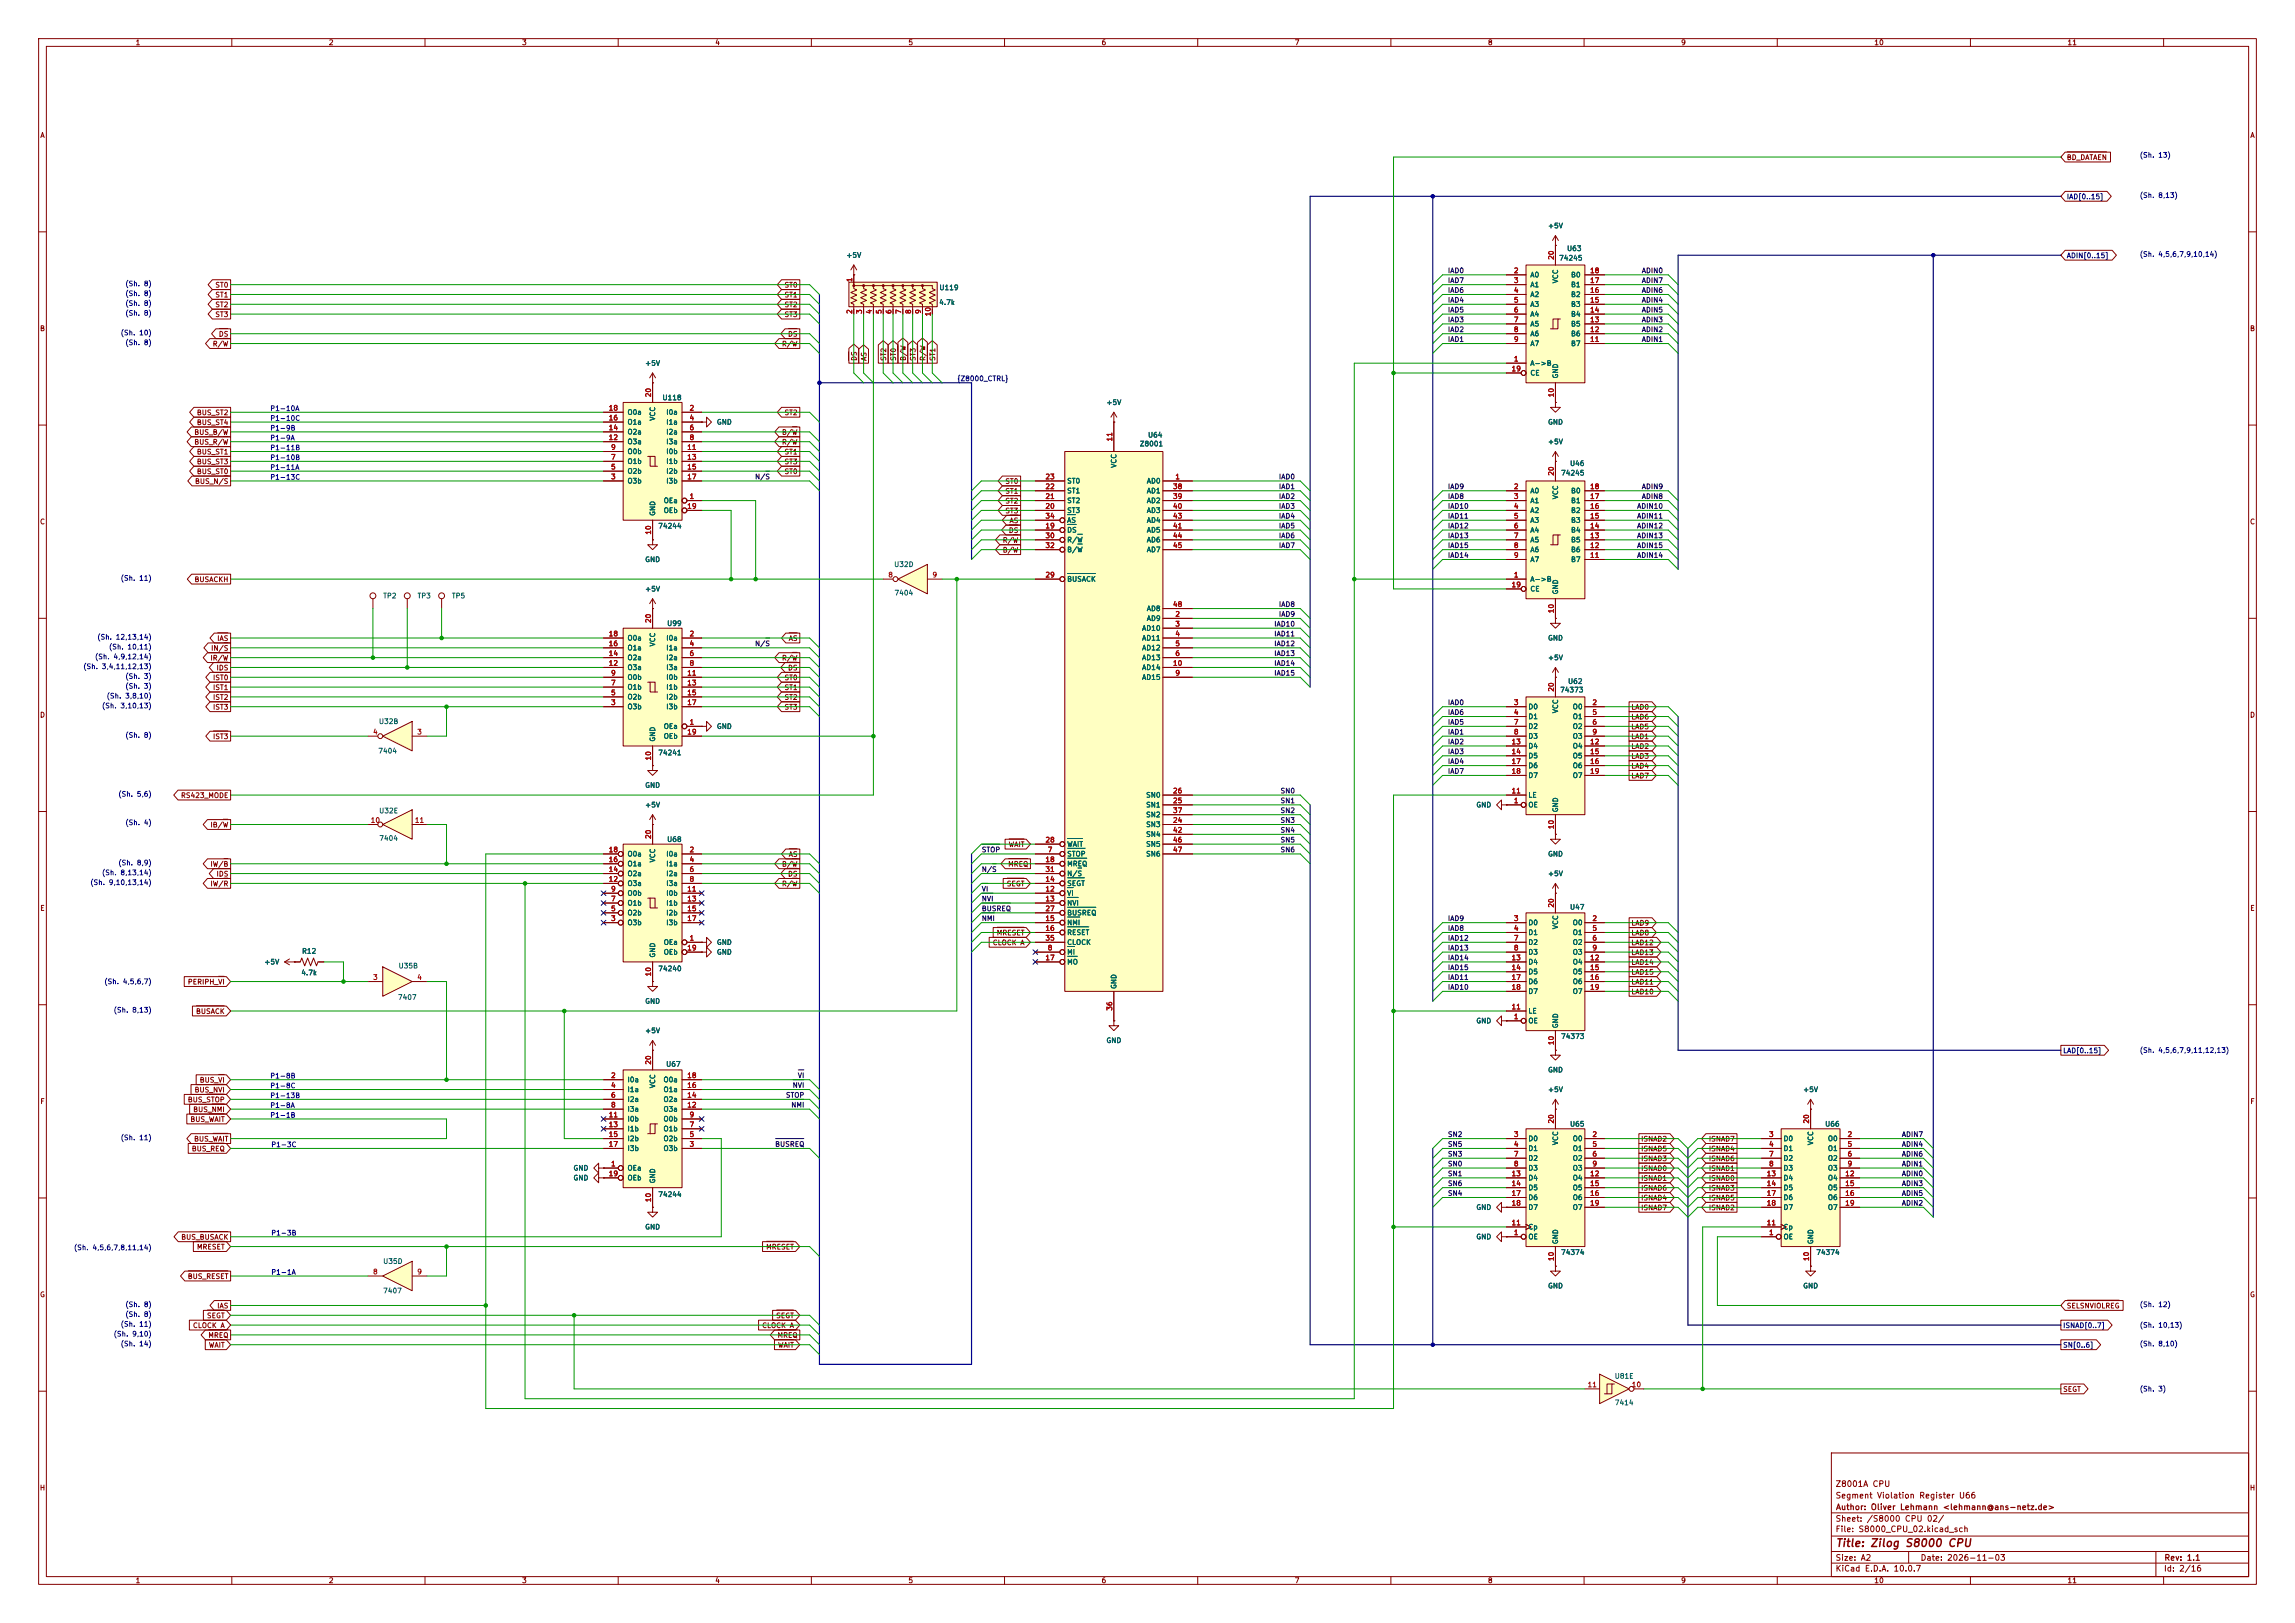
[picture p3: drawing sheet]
<svg xmlns="http://www.w3.org/2000/svg" width="594mm" height="420mm" viewBox="0 0 594 420" stroke-linecap="round" stroke-linejoin="round" font-family="sans-serif">
<defs><g id="words">
<text font-size="2" fill="#840000" x="475" y="400.8">Title: Zilog S8000 CPU</text>
<g font-size="1.5" fill="#840000">
<text x="475" y="388.1">Segment Violation Register U66</text>
<text x="475" y="385.1">Z8001A CPU</text>
<text x="475" y="394.1">Sheet: /S8000 CPU 02/</text>
<text x="475.1" y="391.1">Author: Oliver Lehmann &lt;lehmann@ans-netz.de&gt;</text>
<text x="475" y="396.8">File: S8000_CPU_02.kicad_sch</text>
<text x="475" y="407">KiCad E.D.A. 10.0.7</text>
<text x="475" y="404.2">Size: A2</text>
<text x="497" y="404.2">Date: 2026-11-03</text>
<text x="560" y="407">Id: 2/16</text>
<text x="560.1" y="404.2">Rev: 1.1</text>
</g>
<g font-size="1.3" fill="#840000">
<text x="35" y="12">1</text>
<text x="85" y="12">2</text>
<text x="135" y="12">3</text>
<text x="185" y="12">4</text>
<text x="235" y="12">5</text>
<text x="285" y="12">6</text>
<text x="335" y="12">7</text>
<text x="385" y="12">8</text>
<text x="435" y="12">9</text>
<text x="485" y="12">10</text>
<text x="535" y="12">11</text>
<text x="10.3" y="36">A</text>
<text x="582.3" y="36">A</text>
<text x="534.8" y="41.7">BD_DATAEN</text>
<text x="55.6" y="74.7">ST0</text>
<text x="55.6" y="77.3">ST1</text>
<text x="202.9" y="74.7">ST0</text>
<text x="202.9" y="77.3">ST1</text>
<text x="55.6" y="79.8">ST2</text>
<text x="55.6" y="82.3">ST3</text>
<text x="202.9" y="82.3">ST3</text>
<text x="202.9" y="79.8">ST2</text>
<text x="10.2" y="86">B</text>
<text x="54.9" y="90">R/W</text>
<text x="56.5" y="87.4">DS</text>
<text x="202.3" y="90">R/W</text>
<text x="203.8" y="87.4">DS</text>
<text x="582.2" y="86">B</text>
<text x="222" y="93.5" transform="rotate(-90 222 93.5)">DS</text>
<text x="224.6" y="93.5" transform="rotate(-90 224.6 93.5)">AS</text>
<text x="229.7" y="93.5" transform="rotate(-90 229.7 93.5)">ST2</text>
<text x="232.2" y="93.5" transform="rotate(-90 232.2 93.5)">ST0</text>
<text x="234.7" y="93.5" transform="rotate(-90 234.7 93.5)">B/W</text>
<text x="237.3" y="93.5" transform="rotate(-90 237.3 93.5)">ST3</text>
<text x="239.8" y="93.5" transform="rotate(-90 239.8 93.5)">R/W</text>
<text x="242.4" y="93.5" transform="rotate(-90 242.4 93.5)">ST1</text>
<text x="50.8" y="107.7">BUS_ST2</text>
<text x="202.9" y="107.7">ST2</text>
<text x="50.2" y="112.8">BUS_B/W</text>
<text x="50.8" y="110.3">BUS_ST4</text>
<text x="202.3" y="112.8">B/W</text>
<text x="50.2" y="115.4">BUS_R/W</text>
<text x="50.8" y="117.9">BUS_ST1</text>
<text x="202.3" y="115.4">R/W</text>
<text x="202.9" y="117.9">ST1</text>
<text x="50.3" y="125.5">BUS_N/S</text>
<text x="50.8" y="123">BUS_ST0</text>
<text x="50.8" y="120.4">BUS_ST3</text>
<text x="202.9" y="120.4">ST3</text>
<text x="202.9" y="123">ST0</text>
<text x="260.1" y="125.5">ST0</text>
<text x="260.1" y="130.6">ST2</text>
<text x="260.1" y="128.1">ST1</text>
<text x="10.2" y="136">C</text>
<text x="260.1" y="133.1">ST3</text>
<text x="261.2" y="135.7">AS</text>
<text x="582.2" y="136">C</text>
<text x="259.4" y="140.8">R/W</text>
<text x="259.4" y="143.3">B/W</text>
<text x="261" y="138.2">DS</text>
<text x="50.2" y="150.9">BUSACKH</text>
<text x="56.1" y="166.2">IAS</text>
<text x="204" y="166.2">AS</text>
<text x="54.3" y="171.2">IR/W</text>
<text x="54.5" y="168.7">IN/S</text>
<text x="55.9" y="173.8">IDS</text>
<text x="202.3" y="171.2">R/W</text>
<text x="203.8" y="173.8">DS</text>
<text x="55" y="176.3">IST0</text>
<text x="55" y="178.9">IST1</text>
<text x="202.9" y="176.3">ST0</text>
<text x="202.9" y="178.9">ST1</text>
<text x="10.2" y="186">D</text>
<text x="55" y="181.4">IST2</text>
<text x="55" y="183.9">IST3</text>
<text x="202.9" y="181.4">ST2</text>
<text x="202.9" y="183.9">ST3</text>
<text x="422.1" y="183.9">LAD0</text>
<text x="582.2" y="186">D</text>
<text x="55" y="191.6">IST3</text>
<text x="422.1" y="191.6">LAD1</text>
<text x="422.1" y="189">LAD5</text>
<text x="422.1" y="186.5">LAD6</text>
<text x="422.1" y="196.6">LAD3</text>
<text x="422.1" y="194.1">LAD2</text>
<text x="422.1" y="201.7">LAD7</text>
<text x="422.1" y="199.2">LAD4</text>
<text x="46.7" y="206.8">RS423_MODE</text>
<text x="54.3" y="214.4">IB/W</text>
<text x="260.9" y="219.5">WAIT</text>
<text x="54.3" y="224.6">IW/B</text>
<text x="55.9" y="227.1">IDS</text>
<text x="202.3" y="224.6">B/W</text>
<text x="203.8" y="227.1">DS</text>
<text x="204" y="222">AS</text>
<text x="260.8" y="224.6">MREQ</text>
<text x="54.3" y="229.7">IW/R</text>
<text x="202.3" y="229.7">R/W</text>
<text x="260.4" y="229.7">SEGT</text>
<text x="10.3" y="236">E</text>
<text x="422.1" y="239.8">LAD9</text>
<text x="582.3" y="236">E</text>
<text x="256.8" y="244.9">CLOCK A</text>
<text x="257.8" y="242.4">MRESET</text>
<text x="422.1" y="244.9">LAD12</text>
<text x="422.1" y="242.4">LAD8</text>
<text x="422.1" y="247.4">LAD13</text>
<text x="422.1" y="250">LAD14</text>
<text x="48.5" y="255.1">PERIPH_VI</text>
<text x="422.1" y="255.1">LAD11</text>
<text x="422.1" y="257.6">LAD10</text>
<text x="422.1" y="252.5">LAD15</text>
<text x="50.6" y="262.7">BUSACK</text>
<text x="51.6" y="280.5">BUS_VI</text>
<text x="10.3" y="286">F</text>
<text x="48.5" y="285.5">BUS_STOP</text>
<text x="50.2" y="283">BUS_NVI</text>
<text x="582.3" y="286">F</text>
<text x="49.1" y="290.6">BUS_WAIT</text>
<text x="49.9" y="288.1">BUS_NMI</text>
<text x="49.5" y="298.2">BUS_REQ</text>
<text x="50.1" y="295.7">BUS_WAIT</text>
<text x="424.6" y="298.2">ISNAD5</text>
<text x="424.6" y="295.7">ISNAD2</text>
<text x="442.2" y="295.7">ISNAD7</text>
<text x="442.2" y="298.2">ISNAD4</text>
<text x="424.6" y="300.8">ISNAD3</text>
<text x="424.6" y="305.9">ISNAD1</text>
<text x="424.6" y="303.3">ISNAD0</text>
<text x="442.2" y="300.8">ISNAD6</text>
<text x="442.2" y="303.3">ISNAD1</text>
<text x="442.2" y="305.9">ISNAD0</text>
<text x="424.6" y="310.9">ISNAD4</text>
<text x="424.6" y="308.4">ISNAD6</text>
<text x="442.2" y="308.4">ISNAD3</text>
<text x="442.2" y="310.9">ISNAD5</text>
<text x="424.6" y="313.5">ISNAD7</text>
<text x="442.2" y="313.5">ISNAD2</text>
<text x="46.8" y="321.1">BUS_BUSACK</text>
<text x="50.8" y="323.6">MRESET</text>
<text x="198.2" y="323.6">MRESET</text>
<text x="10.2" y="336">G</text>
<text x="48.5" y="331.3">BUS_RESET</text>
<text x="582.2" y="336">G</text>
<text x="53.4" y="341.4">SEGT</text>
<text x="56.1" y="338.9">IAS</text>
<text x="200.8" y="341.4">SEGT</text>
<text x="534.8" y="338.9">SELSNVIOLREG</text>
<text x="49.8" y="344">CLOCK A</text>
<text x="53.8" y="346.5">MREQ</text>
<text x="197.1" y="344">CLOCK A</text>
<text x="201.1" y="346.5">MREQ</text>
<text x="53.9" y="349">WAIT</text>
<text x="201.2" y="349">WAIT</text>
<text x="533.8" y="360.5">SEGT</text>
<text x="10.2" y="386">H</text>
<text x="582.2" y="386">H</text>
<text x="35" y="410">1</text>
<text x="85" y="410">2</text>
<text x="135" y="410">3</text>
<text x="185" y="410">4</text>
<text x="235" y="410">5</text>
<text x="285" y="410">6</text>
<text x="335" y="410">7</text>
<text x="385" y="410">8</text>
<text x="435" y="410">9</text>
<text x="485" y="410">10</text>
<text x="535" y="410">11</text>
</g>
<g font-size="1.3" fill="#0000c2">
<text x="553.7" y="41.1">(Sh. 13)</text>
<text x="553.7" y="51.5">(Sh. 8,13)</text>
<text x="553.7" y="66.8">(Sh. 4,5,6,7,9,10,14)</text>
<text x="32.3" y="74.4">(Sh. 8)</text>
<text x="32.3" y="76.9">(Sh. 8)</text>
<text x="32.3" y="82">(Sh. 8)</text>
<text x="32.3" y="79.5">(Sh. 8)</text>
<text x="31.1" y="87.1">(Sh. 10)</text>
<text x="32.3" y="89.6">(Sh. 8)</text>
<text x="69.8" y="106.7">P1-10A</text>
<text x="69.8" y="109.2">P1-10C</text>
<text x="69.8" y="111.7">P1-9B</text>
<text x="69.8" y="119.4">P1-10B</text>
<text x="69.8" y="116.8">P1-11B</text>
<text x="69.8" y="114.3">P1-9A</text>
<text x="69.8" y="124.4">P1-13C</text>
<text x="69.8" y="121.9">P1-11A</text>
<text x="31.1" y="150.6">(Sh. 11)</text>
<text x="25.1" y="165.8">(Sh. 12,13,14)</text>
<text x="21.4" y="173.4">(Sh. 3,4,11,12,13)</text>
<text x="24.4" y="170.9">(Sh. 4,9,12,14)</text>
<text x="28.1" y="168.4">(Sh. 10,11)</text>
<text x="32.3" y="176">(Sh. 3)</text>
<text x="32.3" y="178.5">(Sh. 3)</text>
<text x="26.3" y="183.6">(Sh. 3,10,13)</text>
<text x="27.5" y="181.1">(Sh. 3,8,10)</text>
<text x="32.3" y="191.2">(Sh. 8)</text>
<text x="30.5" y="206.5">(Sh. 5,6)</text>
<text x="32.3" y="213.8">(Sh. 4)</text>
<text x="26.3" y="226.8">(Sh. 8,13,14)</text>
<text x="30.5" y="224.2">(Sh. 8,9)</text>
<text x="23.2" y="229.3">(Sh. 9,10,13,14)</text>
<text x="26.9" y="255">(Sh. 4,5,6,7)</text>
<text x="29.3" y="262.3">(Sh. 8,13)</text>
<text x="553.7" y="272.7">(Sh. 4,5,6,7,9,11,12,13)</text>
<text x="69.8" y="281.9">P1-8C</text>
<text x="69.8" y="279.4">P1-8B</text>
<text x="69.8" y="284.5">P1-13B</text>
<text x="69.8" y="287">P1-8A</text>
<text x="69.8" y="289.5">P1-1B</text>
<text x="31.1" y="295.4">(Sh. 11)</text>
<text x="70.1" y="297.2">P1-3C</text>
<text x="19" y="323.8">(Sh. 4,5,6,7,8,11,14)</text>
<text x="70.1" y="320">P1-3B</text>
<text x="70.1" y="330.2">P1-1A</text>
<text x="32.3" y="338.5">(Sh. 8)</text>
<text x="32.3" y="341.1">(Sh. 8)</text>
<text x="553.7" y="338.5">(Sh. 12)</text>
<text x="29.3" y="346.2">(Sh. 9,10)</text>
<text x="31.1" y="343.6">(Sh. 11)</text>
<text x="553.7" y="343.9">(Sh. 10,13)</text>
<text x="31.1" y="348.7">(Sh. 14)</text>
<text x="553.7" y="348.7">(Sh. 8,10)</text>
<text x="553.7" y="360.4">(Sh. 3)</text>
</g>
<g font-size="1.3" fill="#000084">
<text x="534.8" y="51.9">IAD[0..15]</text>
<text x="534.8" y="67.1">ADIN[0..15]</text>
<text x="247.6" y="98.9">{Z8000_CTRL}</text>
<text x="533.8" y="272.8">LAD[0..15]</text>
<text x="533.8" y="344">ISNAD[0..7]</text>
<text x="533.8" y="349">SN[0..6]</text>
</g>
<g font-size="1.3" fill="#006464">
<text x="400.5" y="59.4">+5V</text>
<text x="405.5" y="65.3">U63</text>
<text x="218.9" y="67">+5V</text>
<text x="403.4" y="67.7">74245</text>
<text x="243" y="75.4">U119</text>
<text x="396" y="72.1">A0</text>
<text x="396" y="74.6">A1</text>
<text x="396" y="77.2">A2</text>
<text x="403.6" y="73.5" transform="rotate(-90 403.6 73.5)">VCC</text>
<text x="406.5" y="77.2">B2</text>
<text x="406.5" y="74.6">B1</text>
<text x="406.5" y="72.1">B0</text>
<text x="243" y="79.2">4.7k</text>
<text x="396" y="79.7">A3</text>
<text x="396" y="82.2">A4</text>
<text x="406.5" y="82.2">B4</text>
<text x="406.5" y="79.7">B3</text>
<text x="396" y="84.8">A5</text>
<text x="396" y="87.3">A6</text>
<text x="396" y="89.9">A7</text>
<text x="406.5" y="89.9">B7</text>
<text x="406.5" y="87.3">B6</text>
<text x="406.5" y="84.8">B5</text>
<text x="166.8" y="94.9">+5V</text>
<text x="396" y="94.9">A-&gt;B</text>
<text x="396" y="97.5">CE</text>
<text x="403.6" y="98.1" transform="rotate(-90 403.6 98.1)">GND</text>
<text x="162.3" y="107.6">O0a</text>
<text x="171.3" y="103.9">U118</text>
<text x="172.3" y="107.6">I0a</text>
<text x="286.2" y="105.1">+5V</text>
<text x="162.3" y="112.7">O2a</text>
<text x="162.3" y="110.2">O1a</text>
<text x="169.9" y="109" transform="rotate(-90 169.9 109)">VCC</text>
<text x="172.3" y="110.2">I1a</text>
<text x="172.3" y="112.7">I2a</text>
<text x="185.4" y="110.2">GND</text>
<text x="297" y="113.5">U64</text>
<text x="400.5" y="110.2">GND</text>
<text x="162.3" y="117.8">O0b</text>
<text x="162.3" y="115.3">O3a</text>
<text x="172.3" y="115.3">I3a</text>
<text x="172.3" y="117.8">I0b</text>
<text x="294.9" y="115.8">Z8001</text>
<text x="400.5" y="115.3">+5V</text>
<text x="162.3" y="125.4">O3b</text>
<text x="162.3" y="122.9">O2b</text>
<text x="162.3" y="120.3">O1b</text>
<text x="172.3" y="120.3">I1b</text>
<text x="172.3" y="122.9">I2b</text>
<text x="172.3" y="125.4">I3b</text>
<text x="276.1" y="125.4">ST0</text>
<text x="289.3" y="121.2" transform="rotate(-90 289.3 121.2)">VCC</text>
<text x="296.7" y="125.4">AD0</text>
<text x="403.9" y="123.4">74245</text>
<text x="406.2" y="120.9">U46</text>
<text x="171.7" y="130.5">OEa</text>
<text x="276.1" y="130.5">ST2</text>
<text x="276.1" y="128">ST1</text>
<text x="296.7" y="128">AD1</text>
<text x="296.7" y="130.5">AD2</text>
<text x="396" y="128">A0</text>
<text x="396" y="130.5">A1</text>
<text x="403.6" y="129.3" transform="rotate(-90 403.6 129.3)">VCC</text>
<text x="406.5" y="130.5">B1</text>
<text x="406.5" y="128">B0</text>
<text x="169.9" y="133.6" transform="rotate(-90 169.9 133.6)">GND</text>
<text x="170.2" y="137.1">74244</text>
<text x="171.7" y="133">OEb</text>
<text x="276.1" y="133">ST3</text>
<text x="276.1" y="135.6">AS</text>
<text x="296.7" y="133">AD3</text>
<text x="296.7" y="135.6">AD4</text>
<text x="396" y="133">A2</text>
<text x="396" y="135.6">A3</text>
<text x="406.5" y="135.6">B3</text>
<text x="406.5" y="133">B2</text>
<text x="276.1" y="140.7">R/W</text>
<text x="276.1" y="143.2">B/W</text>
<text x="276.1" y="138.1">DS</text>
<text x="296.7" y="140.7">AD6</text>
<text x="296.7" y="143.2">AD7</text>
<text x="296.7" y="138.1">AD5</text>
<text x="396" y="138.1">A4</text>
<text x="396" y="140.7">A5</text>
<text x="396" y="143.2">A6</text>
<text x="406.5" y="143.2">B6</text>
<text x="406.5" y="140.7">B5</text>
<text x="406.5" y="138.1">B4</text>
<text x="166.8" y="145.7">GND</text>
<text x="231.3" y="147">U32D</text>
<text x="396" y="145.7">A7</text>
<text x="406.5" y="145.7">B7</text>
<text x="99" y="155.1">TP2</text>
<text x="107.9" y="155.1">TP3</text>
<text x="116.8" y="155.1">TP5</text>
<text x="166.8" y="153.4">+5V</text>
<text x="231.4" y="154.4">7404</text>
<text x="276.1" y="150.8">BUSACK</text>
<text x="396" y="150.8">A-&gt;B</text>
<text x="396" y="153.4">CE</text>
<text x="403.6" y="154" transform="rotate(-90 403.6 154)">GND</text>
<text x="296.7" y="161">AD9</text>
<text x="296.7" y="158.4">AD8</text>
<text x="162.3" y="166.1">O0a</text>
<text x="169.9" y="167.4" transform="rotate(-90 169.9 167.4)">VCC</text>
<text x="172.3" y="166.1">I0a</text>
<text x="172.5" y="162.3">U99</text>
<text x="295.5" y="163.5">AD10</text>
<text x="295.5" y="166.1">AD11</text>
<text x="400.5" y="166.1">GND</text>
<text x="162.3" y="173.7">O3a</text>
<text x="162.3" y="171.1">O2a</text>
<text x="162.3" y="168.6">O1a</text>
<text x="172.3" y="168.6">I1a</text>
<text x="172.3" y="171.1">I2a</text>
<text x="172.3" y="173.7">I3a</text>
<text x="295.5" y="168.6">AD12</text>
<text x="295.5" y="171.1">AD13</text>
<text x="295.5" y="173.7">AD14</text>
<text x="400.5" y="171.1">+5V</text>
<text x="162.3" y="178.8">O1b</text>
<text x="162.3" y="176.2">O0b</text>
<text x="172.3" y="176.2">I0b</text>
<text x="172.3" y="178.8">I1b</text>
<text x="295.5" y="176.2">AD15</text>
<text x="403.7" y="179.5">74373</text>
<text x="405.7" y="177.3">U62</text>
<text x="162.3" y="183.8">O3b</text>
<text x="162.3" y="181.3">O2b</text>
<text x="172.3" y="181.3">I2b</text>
<text x="172.3" y="183.8">I3b</text>
<text x="395.5" y="183.8">D0</text>
<text x="403.6" y="184.7" transform="rotate(-90 403.6 184.7)">VCC</text>
<text x="406.9" y="183.8">O0</text>
<text x="97.9" y="187.7">U32B</text>
<text x="171.7" y="188.9">OEa</text>
<text x="171.7" y="191.5">OEb</text>
<text x="185.4" y="188.9">GND</text>
<text x="395.5" y="186.4">D1</text>
<text x="395.5" y="188.9">D2</text>
<text x="395.5" y="191.5">D3</text>
<text x="406.9" y="186.4">O1</text>
<text x="406.9" y="188.9">O2</text>
<text x="406.9" y="191.5">O3</text>
<text x="97.8" y="195.3">7404</text>
<text x="169.9" y="192.1" transform="rotate(-90 169.9 192.1)">GND</text>
<text x="170.2" y="195.7">74241</text>
<text x="395.5" y="194">D4</text>
<text x="395.5" y="196.5">D5</text>
<text x="406.9" y="194">O4</text>
<text x="406.9" y="196.5">O5</text>
<text x="395.5" y="199.1">D6</text>
<text x="395.5" y="201.6">D7</text>
<text x="406.9" y="199.1">O6</text>
<text x="406.9" y="201.6">O7</text>
<text x="166.8" y="204.2">GND</text>
<text x="166.8" y="209.2">+5V</text>
<text x="296.5" y="209.2">SN1</text>
<text x="296.5" y="206.7">SN0</text>
<text x="382" y="209.2">GND</text>
<text x="395.5" y="209.2">OE</text>
<text x="395.5" y="206.7">LE</text>
<text x="98" y="210.8">U32E</text>
<text x="296.5" y="214.3">SN3</text>
<text x="296.5" y="211.8">SN2</text>
<text x="403.6" y="210.3" transform="rotate(-90 403.6 210.3)">GND</text>
<text x="98" y="217.9">7404</text>
<text x="162.3" y="221.9">O0a</text>
<text x="172.3" y="221.9">I0a</text>
<text x="172.5" y="218.2">U68</text>
<text x="276.1" y="221.9">STOP</text>
<text x="276.1" y="219.4">WAIT</text>
<text x="296.5" y="216.9">SN4</text>
<text x="296.5" y="219.4">SN5</text>
<text x="296.5" y="221.9">SN6</text>
<text x="400.5" y="221.9">GND</text>
<text x="162.3" y="227">O2a</text>
<text x="162.3" y="224.5">O1a</text>
<text x="169.9" y="223.3" transform="rotate(-90 169.9 223.3)">VCC</text>
<text x="172.3" y="224.5">I1a</text>
<text x="172.3" y="227">I2a</text>
<text x="276.1" y="224.5">MREQ</text>
<text x="276.1" y="227">N/S</text>
<text x="400.5" y="227">+5V</text>
<text x="162.3" y="232.1">O0b</text>
<text x="162.3" y="229.6">O3a</text>
<text x="172.3" y="229.6">I3a</text>
<text x="172.3" y="232.1">I0b</text>
<text x="276.1" y="232.1">VI</text>
<text x="276.1" y="229.6">SEGT</text>
<text x="162.3" y="239.7">O3b</text>
<text x="162.3" y="237.2">O2b</text>
<text x="162.3" y="234.6">O1b</text>
<text x="172.3" y="234.6">I1b</text>
<text x="172.3" y="237.2">I2b</text>
<text x="172.3" y="239.7">I3b</text>
<text x="276.1" y="234.6">NVI</text>
<text x="276.1" y="239.7">NMI</text>
<text x="276.1" y="237.2">BUSREQ</text>
<text x="395.5" y="239.7">D0</text>
<text x="406.2" y="235.7">U47</text>
<text x="406.9" y="239.7">O0</text>
<text x="171.7" y="244.8">OEa</text>
<text x="185.4" y="244.8">GND</text>
<text x="276.1" y="244.8">CLOCK</text>
<text x="276.1" y="242.3">RESET</text>
<text x="395.5" y="242.3">D1</text>
<text x="395.5" y="244.8">D2</text>
<text x="403.6" y="240.6" transform="rotate(-90 403.6 240.6)">VCC</text>
<text x="406.9" y="242.3">O1</text>
<text x="406.9" y="244.8">O2</text>
<text x="68.3" y="249.9">+5V</text>
<text x="78" y="247.1">R12</text>
<text x="103" y="250.9">U35B</text>
<text x="169.9" y="247.9" transform="rotate(-90 169.9 247.9)">GND</text>
<text x="170.2" y="251.6">74240</text>
<text x="171.7" y="247.3">OEb</text>
<text x="185.4" y="247.3">GND</text>
<text x="276.1" y="247.3">MI</text>
<text x="276.1" y="249.9">MO</text>
<text x="395.5" y="247.3">D3</text>
<text x="395.5" y="249.9">D4</text>
<text x="406.9" y="247.3">O3</text>
<text x="406.9" y="249.9">O4</text>
<text x="77.9" y="252.7">4.7k</text>
<text x="289.3" y="256.1" transform="rotate(-90 289.3 256.1)">GND</text>
<text x="395.5" y="252.4">D5</text>
<text x="395.5" y="255">D6</text>
<text x="395.5" y="257.5">D7</text>
<text x="406.9" y="252.4">O5</text>
<text x="406.9" y="255">O6</text>
<text x="406.9" y="257.5">O7</text>
<text x="102.9" y="259">7407</text>
<text x="166.8" y="260">GND</text>
<text x="395.5" y="262.6">LE</text>
<text x="166.8" y="267.7">+5V</text>
<text x="382" y="265.1">GND</text>
<text x="395.5" y="265.1">OE</text>
<text x="403.6" y="266.2" transform="rotate(-90 403.6 266.2)">GND</text>
<text x="403.9" y="269.2">74373</text>
<text x="286.2" y="270.2">GND</text>
<text x="162.3" y="280.4">I0a</text>
<text x="169.9" y="281.7" transform="rotate(-90 169.9 281.7)">VCC</text>
<text x="171.6" y="280.4">O0a</text>
<text x="172.3" y="276.3">U67</text>
<text x="400.5" y="277.8">GND</text>
<text x="162.3" y="282.9">I1a</text>
<text x="162.3" y="285.4">I2a</text>
<text x="162.3" y="288">I3a</text>
<text x="171.6" y="288">O3a</text>
<text x="171.6" y="285.4">O2a</text>
<text x="171.6" y="282.9">O1a</text>
<text x="400.5" y="282.9">+5V</text>
<text x="466.6" y="282.9">+5V</text>
<text x="162.3" y="290.5">I0b</text>
<text x="162.3" y="293.1">I1b</text>
<text x="171.6" y="293.1">O1b</text>
<text x="171.6" y="290.5">O0b</text>
<text x="406.2" y="291.8">U65</text>
<text x="472.3" y="291.8">U66</text>
<text x="162.3" y="295.6">I2b</text>
<text x="162.3" y="298.1">I3b</text>
<text x="171.6" y="298.1">O3b</text>
<text x="171.6" y="295.6">O2b</text>
<text x="395.5" y="295.6">D0</text>
<text x="395.5" y="298.1">D1</text>
<text x="403.6" y="296.5" transform="rotate(-90 403.6 296.5)">VCC</text>
<text x="406.9" y="295.6">O0</text>
<text x="406.9" y="298.1">O1</text>
<text x="461.5" y="295.6">D0</text>
<text x="461.5" y="298.1">D1</text>
<text x="469.6" y="296.5" transform="rotate(-90 469.6 296.5)">VCC</text>
<text x="473" y="295.6">O0</text>
<text x="473" y="298.1">O1</text>
<text x="148.3" y="305.8">GND</text>
<text x="148.3" y="303.2">GND</text>
<text x="162.3" y="303.2">OEa</text>
<text x="162.3" y="305.8">OEb</text>
<text x="395.5" y="300.7">D2</text>
<text x="395.5" y="303.2">D3</text>
<text x="395.5" y="305.8">D4</text>
<text x="406.9" y="300.7">O2</text>
<text x="406.9" y="303.2">O3</text>
<text x="406.9" y="305.8">O4</text>
<text x="461.5" y="300.7">D2</text>
<text x="461.5" y="303.2">D3</text>
<text x="461.5" y="305.8">D4</text>
<text x="473" y="300.7">O2</text>
<text x="473" y="303.2">O3</text>
<text x="473" y="305.8">O4</text>
<text x="169.9" y="306.4" transform="rotate(-90 169.9 306.4)">GND</text>
<text x="170.2" y="310">74244</text>
<text x="395.5" y="308.3">D5</text>
<text x="395.5" y="310.8">D6</text>
<text x="406.9" y="308.3">O5</text>
<text x="406.9" y="310.8">O6</text>
<text x="461.5" y="308.3">D5</text>
<text x="461.5" y="310.8">D6</text>
<text x="473" y="308.3">O5</text>
<text x="473" y="310.8">O6</text>
<text x="382" y="313.4">GND</text>
<text x="395.5" y="313.4">D7</text>
<text x="406.9" y="313.4">O7</text>
<text x="461.5" y="313.4">D7</text>
<text x="473" y="313.4">O7</text>
<text x="166.8" y="318.5">GND</text>
<text x="382" y="321">GND</text>
<text x="395.5" y="321">OE</text>
<text x="395.5" y="318.5">Cp</text>
<text x="403.6" y="322.1" transform="rotate(-90 403.6 322.1)">GND</text>
<text x="461.5" y="321">OE</text>
<text x="461.5" y="318.5">Cp</text>
<text x="469.6" y="322.1" transform="rotate(-90 469.6 322.1)">GND</text>
<text x="99" y="327.4">U35D</text>
<text x="403.9" y="325">74374</text>
<text x="470" y="325">74374</text>
<text x="99" y="335">7407</text>
<text x="400.5" y="333.7">GND</text>
<text x="466.6" y="333.7">GND</text>
<text x="417.8" y="357.1">U81E</text>
<text x="417.8" y="363.9">7414</text>
</g>
<g font-size="1.3" fill="#0f0f0f">
<text x="374.6" y="71">IAD0</text>
<text x="424.8" y="71">ADIN0</text>
<text x="374.6" y="73.5">IAD7</text>
<text x="374.6" y="76.1">IAD6</text>
<text x="424.8" y="73.5">ADIN7</text>
<text x="424.8" y="76.1">ADIN6</text>
<text x="374.6" y="78.6">IAD4</text>
<text x="374.6" y="81.2">IAD5</text>
<text x="374.6" y="83.7">IAD3</text>
<text x="424.8" y="78.6">ADIN4</text>
<text x="424.8" y="83.7">ADIN3</text>
<text x="424.8" y="81.2">ADIN5</text>
<text x="374.6" y="88.8">IAD1</text>
<text x="374.6" y="86.2">IAD2</text>
<text x="424.8" y="86.2">ADIN2</text>
<text x="424.8" y="88.8">ADIN1</text>
<text x="195.3" y="124.3">N/S</text>
<text x="330.9" y="124.3">IAD0</text>
<text x="330.9" y="132">IAD3</text>
<text x="330.9" y="129.4">IAD2</text>
<text x="330.9" y="126.9">IAD1</text>
<text x="374.6" y="126.9">IAD9</text>
<text x="374.6" y="129.4">IAD8</text>
<text x="374.6" y="132">IAD10</text>
<text x="423.6" y="132">ADIN10</text>
<text x="424.8" y="129.4">ADIN8</text>
<text x="424.8" y="126.9">ADIN9</text>
<text x="330.9" y="134.5">IAD4</text>
<text x="330.9" y="137">IAD5</text>
<text x="374.6" y="137">IAD12</text>
<text x="374.6" y="134.5">IAD11</text>
<text x="423.6" y="137">ADIN12</text>
<text x="423.6" y="134.5">ADIN11</text>
<text x="330.9" y="139.6">IAD6</text>
<text x="330.9" y="142.1">IAD7</text>
<text x="374.6" y="142.1">IAD15</text>
<text x="374.6" y="139.6">IAD13</text>
<text x="423.6" y="139.6">ADIN13</text>
<text x="423.6" y="142.1">ADIN15</text>
<text x="374.6" y="144.7">IAD14</text>
<text x="423.6" y="144.7">ADIN14</text>
<text x="330.9" y="159.9">IAD9</text>
<text x="330.9" y="157.4">IAD8</text>
<text x="195.3" y="167.5">N/S</text>
<text x="329.7" y="167.5">IAD12</text>
<text x="329.7" y="165">IAD11</text>
<text x="329.7" y="162.4">IAD10</text>
<text x="329.7" y="170.1">IAD13</text>
<text x="329.7" y="172.6">IAD14</text>
<text x="329.7" y="175.1">IAD15</text>
<text x="374.6" y="182.8">IAD0</text>
<text x="374.6" y="185.3">IAD6</text>
<text x="374.6" y="190.4">IAD1</text>
<text x="374.6" y="187.8">IAD5</text>
<text x="374.6" y="195.5">IAD3</text>
<text x="374.6" y="198">IAD4</text>
<text x="374.6" y="192.9">IAD2</text>
<text x="374.6" y="200.5">IAD7</text>
<text x="331.3" y="205.6">SN0</text>
<text x="331.3" y="208.2">SN1</text>
<text x="331.3" y="215.8">SN4</text>
<text x="331.3" y="210.7">SN2</text>
<text x="331.3" y="213.2">SN3</text>
<text x="254" y="220.9">STOP</text>
<text x="331.3" y="218.3">SN5</text>
<text x="331.3" y="220.9">SN6</text>
<text x="254" y="225.9">N/S</text>
<text x="254" y="231">VI</text>
<text x="254" y="233.6">NVI</text>
<text x="254" y="236.1">BUSREQ</text>
<text x="254" y="238.6">NMI</text>
<text x="374.6" y="238.6">IAD9</text>
<text x="374.6" y="243.7">IAD12</text>
<text x="374.6" y="241.2">IAD8</text>
<text x="374.6" y="246.3">IAD13</text>
<text x="374.6" y="248.8">IAD14</text>
<text x="374.6" y="251.3">IAD15</text>
<text x="374.6" y="256.4">IAD10</text>
<text x="374.6" y="253.9">IAD11</text>
<text x="205" y="281.8">NVI</text>
<text x="206.4" y="279.3">VI</text>
<text x="203.3" y="284.4">STOP</text>
<text x="204.7" y="286.9">NMI</text>
<text x="200.5" y="297.1">BUSREQ</text>
<text x="374.6" y="297.1">SN5</text>
<text x="374.6" y="299.6">SN3</text>
<text x="374.6" y="294.5">SN2</text>
<text x="492.1" y="299.6">ADIN6</text>
<text x="492.1" y="294.5">ADIN7</text>
<text x="492.1" y="297.1">ADIN4</text>
<text x="374.6" y="304.7">SN1</text>
<text x="374.6" y="302.1">SN0</text>
<text x="492.1" y="302.1">ADIN1</text>
<text x="492.1" y="304.7">ADIN0</text>
<text x="374.6" y="307.2">SN6</text>
<text x="374.6" y="309.8">SN4</text>
<text x="492.1" y="307.2">ADIN3</text>
<text x="492.1" y="309.8">ADIN5</text>
<text x="492.1" y="312.3">ADIN2</text>
</g>
<g font-size="1.3" fill="#a90000">
<text x="391.7" y="71">2</text>
<text x="402.5" y="67.4" transform="rotate(-90 402.5 67.4)">20</text>
<text x="411.4" y="71">18</text>
<text x="220.8" y="73.1" transform="rotate(-90 220.8 73.1)">1</text>
<text x="391.7" y="73.5">3</text>
<text x="391.7" y="76.1">4</text>
<text x="411.4" y="76.1">16</text>
<text x="411.4" y="73.5">17</text>
<text x="220.8" y="81.4" transform="rotate(-90 220.8 81.4)">2</text>
<text x="223.4" y="81.4" transform="rotate(-90 223.4 81.4)">3</text>
<text x="225.9" y="81.4" transform="rotate(-90 225.9 81.4)">4</text>
<text x="228.5" y="81.4" transform="rotate(-90 228.5 81.4)">5</text>
<text x="231" y="81.4" transform="rotate(-90 231 81.4)">6</text>
<text x="233.5" y="81.4" transform="rotate(-90 233.5 81.4)">7</text>
<text x="236.1" y="81.4" transform="rotate(-90 236.1 81.4)">8</text>
<text x="238.6" y="81.4" transform="rotate(-90 238.6 81.4)">9</text>
<text x="241.2" y="82" transform="rotate(-90 241.2 82)">10</text>
<text x="391.7" y="78.6">5</text>
<text x="391.7" y="81.1">6</text>
<text x="391.7" y="83.7">7</text>
<text x="411.4" y="83.7">13</text>
<text x="411.4" y="81.1">14</text>
<text x="411.4" y="78.6">15</text>
<text x="391.7" y="86.2">8</text>
<text x="391.7" y="88.8">9</text>
<text x="411.4" y="88.8">11</text>
<text x="411.4" y="86.2">12</text>
<text x="391.7" y="93.8">1</text>
<text x="391.1" y="96.4">19</text>
<text x="157.4" y="106.5">18</text>
<text x="168.8" y="102.9" transform="rotate(-90 168.8 102.9)">20</text>
<text x="178.3" y="106.5">2</text>
<text x="402.5" y="102.9" transform="rotate(-90 402.5 102.9)">10</text>
<text x="157.4" y="111.6">14</text>
<text x="157.4" y="109.1">16</text>
<text x="178.3" y="109.1">4</text>
<text x="178.3" y="111.6">6</text>
<text x="157.4" y="114.2">12</text>
<text x="158" y="119.2">7</text>
<text x="158" y="116.7">9</text>
<text x="177.7" y="116.7">11</text>
<text x="177.7" y="119.2">13</text>
<text x="178.3" y="114.2">8</text>
<text x="288.2" y="114.4" transform="rotate(-90 288.2 114.4)">11</text>
<text x="158" y="124.3">3</text>
<text x="158" y="121.8">5</text>
<text x="177.7" y="121.8">15</text>
<text x="177.7" y="124.3">17</text>
<text x="270.4" y="124.3">23</text>
<text x="304.1" y="124.3">1</text>
<text x="402.5" y="123.3" transform="rotate(-90 402.5 123.3)">20</text>
<text x="177.7" y="131.9">19</text>
<text x="178.3" y="129.4">1</text>
<text x="270.4" y="131.9">20</text>
<text x="270.4" y="129.4">21</text>
<text x="270.4" y="126.9">22</text>
<text x="303.5" y="126.9">38</text>
<text x="303.5" y="129.4">39</text>
<text x="303.5" y="131.9">40</text>
<text x="391.7" y="126.9">2</text>
<text x="391.7" y="129.4">3</text>
<text x="391.7" y="131.9">4</text>
<text x="411.4" y="131.9">16</text>
<text x="411.4" y="129.4">17</text>
<text x="411.4" y="126.9">18</text>
<text x="270.4" y="137">19</text>
<text x="270.4" y="134.5">34</text>
<text x="303.5" y="134.5">43</text>
<text x="303.5" y="137">41</text>
<text x="391.7" y="134.5">5</text>
<text x="391.7" y="137">6</text>
<text x="411.4" y="137">14</text>
<text x="411.4" y="134.5">15</text>
<text x="168.8" y="138.5" transform="rotate(-90 168.8 138.5)">10</text>
<text x="270.4" y="139.6">30</text>
<text x="270.4" y="142.1">32</text>
<text x="303.5" y="139.6">44</text>
<text x="303.5" y="142.1">45</text>
<text x="391.7" y="139.6">7</text>
<text x="391.7" y="142.1">8</text>
<text x="411.4" y="142.1">12</text>
<text x="411.4" y="139.6">13</text>
<text x="229.8" y="149.7">8</text>
<text x="241.2" y="149.7">9</text>
<text x="270.4" y="149.7">29</text>
<text x="391.7" y="149.7">1</text>
<text x="391.7" y="144.6">9</text>
<text x="411.4" y="144.6">11</text>
<text x="391.1" y="152.3">19</text>
<text x="168.8" y="161.4" transform="rotate(-90 168.8 161.4)">20</text>
<text x="303.5" y="157.3">48</text>
<text x="304.1" y="159.9">2</text>
<text x="402.5" y="158.8" transform="rotate(-90 402.5 158.8)">10</text>
<text x="157.4" y="167.5">16</text>
<text x="157.4" y="165">18</text>
<text x="178.3" y="165">2</text>
<text x="178.3" y="167.5">4</text>
<text x="304.1" y="162.4">3</text>
<text x="304.1" y="165">4</text>
<text x="304.1" y="167.5">5</text>
<text x="157.4" y="172.6">12</text>
<text x="157.4" y="170">14</text>
<text x="178.3" y="170">6</text>
<text x="178.3" y="172.6">8</text>
<text x="303.5" y="172.6">10</text>
<text x="304.1" y="170">6</text>
<text x="158" y="177.7">7</text>
<text x="158" y="175.1">9</text>
<text x="177.7" y="175.1">11</text>
<text x="177.7" y="177.7">13</text>
<text x="304.1" y="175.1">9</text>
<text x="402.5" y="179.1" transform="rotate(-90 402.5 179.1)">20</text>
<text x="158" y="182.7">3</text>
<text x="158" y="180.2">5</text>
<text x="177.7" y="180.2">15</text>
<text x="177.7" y="182.7">17</text>
<text x="391.7" y="182.7">3</text>
<text x="391.7" y="185.3">4</text>
<text x="412" y="182.7">2</text>
<text x="412" y="185.3">5</text>
<text x="96.4" y="190.4">4</text>
<text x="107.9" y="190.4">3</text>
<text x="177.7" y="190.4">19</text>
<text x="178.3" y="187.8">1</text>
<text x="391.7" y="187.8">7</text>
<text x="391.7" y="190.4">8</text>
<text x="412" y="187.8">6</text>
<text x="412" y="190.4">9</text>
<text x="168.8" y="196.9" transform="rotate(-90 168.8 196.9)">10</text>
<text x="391.1" y="192.9">13</text>
<text x="391.1" y="195.4">14</text>
<text x="391.1" y="198">17</text>
<text x="411.4" y="192.9">12</text>
<text x="411.4" y="195.4">15</text>
<text x="411.4" y="198">16</text>
<text x="391.1" y="200.5">18</text>
<text x="411.4" y="200.5">19</text>
<text x="303.5" y="208.1">25</text>
<text x="303.5" y="205.6">26</text>
<text x="391.1" y="205.6">11</text>
<text x="391.7" y="208.1">1</text>
<text x="95.8" y="213.2">10</text>
<text x="107.2" y="213.2">11</text>
<text x="303.5" y="213.2">24</text>
<text x="303.5" y="210.7">37</text>
<text x="303.5" y="215.8">42</text>
<text x="402.5" y="214.7" transform="rotate(-90 402.5 214.7)">10</text>
<text x="157.4" y="220.8">18</text>
<text x="168.8" y="217.2" transform="rotate(-90 168.8 217.2)">20</text>
<text x="178.3" y="220.8">2</text>
<text x="270.4" y="218.3">28</text>
<text x="271" y="220.8">7</text>
<text x="303.5" y="218.3">46</text>
<text x="303.5" y="220.8">47</text>
<text x="157.4" y="225.9">14</text>
<text x="157.4" y="223.4">16</text>
<text x="178.3" y="223.4">4</text>
<text x="178.3" y="225.9">6</text>
<text x="270.4" y="223.4">18</text>
<text x="270.4" y="225.9">31</text>
<text x="157.4" y="228.5">12</text>
<text x="158" y="233.5">7</text>
<text x="158" y="231">9</text>
<text x="177.7" y="231">11</text>
<text x="177.7" y="233.5">13</text>
<text x="178.3" y="228.5">8</text>
<text x="270.4" y="231">12</text>
<text x="270.4" y="233.5">13</text>
<text x="270.4" y="228.5">14</text>
<text x="158" y="238.6">3</text>
<text x="158" y="236.1">5</text>
<text x="177.7" y="236.1">15</text>
<text x="177.7" y="238.6">17</text>
<text x="270.4" y="238.6">15</text>
<text x="270.4" y="236.1">27</text>
<text x="391.7" y="238.6">3</text>
<text x="402.5" y="235" transform="rotate(-90 402.5 235)">20</text>
<text x="412" y="238.6">2</text>
<text x="178.3" y="243.7">1</text>
<text x="270.4" y="243.7">35</text>
<text x="270.4" y="241.2">16</text>
<text x="391.7" y="241.2">4</text>
<text x="391.7" y="243.7">7</text>
<text x="412" y="241.2">5</text>
<text x="412" y="243.7">6</text>
<text x="177.7" y="246.2">19</text>
<text x="270.4" y="248.8">17</text>
<text x="271" y="246.2">8</text>
<text x="391.1" y="248.8">13</text>
<text x="391.1" y="251.3">14</text>
<text x="391.7" y="246.2">8</text>
<text x="411.4" y="248.8">12</text>
<text x="411.4" y="251.3">15</text>
<text x="412" y="246.2">9</text>
<text x="96.4" y="253.9">3</text>
<text x="107.9" y="253.9">4</text>
<text x="168.8" y="252.8" transform="rotate(-90 168.8 252.8)">10</text>
<text x="391.1" y="253.9">17</text>
<text x="391.1" y="256.4">18</text>
<text x="411.4" y="253.9">16</text>
<text x="411.4" y="256.4">19</text>
<text x="288.2" y="261.7" transform="rotate(-90 288.2 261.7)">36</text>
<text x="391.1" y="261.5">11</text>
<text x="391.7" y="264">1</text>
<text x="168.8" y="275.7" transform="rotate(-90 168.8 275.7)">20</text>
<text x="402.5" y="270.6" transform="rotate(-90 402.5 270.6)">10</text>
<text x="158" y="279.3">2</text>
<text x="158" y="281.8">4</text>
<text x="177.7" y="281.8">16</text>
<text x="177.7" y="279.3">18</text>
<text x="158" y="284.3">6</text>
<text x="158" y="286.9">8</text>
<text x="177.7" y="286.9">12</text>
<text x="177.7" y="284.3">14</text>
<text x="157.4" y="289.4">11</text>
<text x="157.4" y="292">13</text>
<text x="178.3" y="292">7</text>
<text x="178.3" y="289.4">9</text>
<text x="402.5" y="290.9" transform="rotate(-90 402.5 290.9)">20</text>
<text x="468.5" y="290.9" transform="rotate(-90 468.5 290.9)">20</text>
<text x="157.4" y="294.5">15</text>
<text x="157.4" y="297">17</text>
<text x="178.3" y="297">3</text>
<text x="178.3" y="294.5">5</text>
<text x="391.7" y="294.5">3</text>
<text x="391.7" y="297">4</text>
<text x="391.7" y="299.6">7</text>
<text x="412" y="294.5">2</text>
<text x="412" y="297">5</text>
<text x="412" y="299.6">6</text>
<text x="457.7" y="294.5">3</text>
<text x="457.7" y="297">4</text>
<text x="457.7" y="299.6">7</text>
<text x="478.1" y="294.5">2</text>
<text x="478.1" y="297">5</text>
<text x="478.1" y="299.6">6</text>
<text x="157.4" y="304.7">19</text>
<text x="158" y="302.1">1</text>
<text x="391.1" y="304.7">13</text>
<text x="391.7" y="302.1">8</text>
<text x="411.4" y="304.7">12</text>
<text x="412" y="302.1">9</text>
<text x="457.1" y="304.7">13</text>
<text x="457.7" y="302.1">8</text>
<text x="477.5" y="304.7">12</text>
<text x="478.1" y="302.1">9</text>
<text x="168.8" y="311.2" transform="rotate(-90 168.8 311.2)">10</text>
<text x="391.1" y="307.2">14</text>
<text x="391.1" y="309.7">17</text>
<text x="411.4" y="307.2">15</text>
<text x="411.4" y="309.7">16</text>
<text x="457.1" y="307.2">14</text>
<text x="457.1" y="309.7">17</text>
<text x="477.5" y="307.2">15</text>
<text x="477.5" y="309.7">16</text>
<text x="391.1" y="317.4">11</text>
<text x="391.1" y="312.3">18</text>
<text x="411.4" y="312.3">19</text>
<text x="457.1" y="317.4">11</text>
<text x="457.1" y="312.3">18</text>
<text x="477.5" y="312.3">19</text>
<text x="391.7" y="319.9">1</text>
<text x="457.7" y="319.9">1</text>
<text x="402.5" y="326.5" transform="rotate(-90 402.5 326.5)">10</text>
<text x="468.5" y="326.5" transform="rotate(-90 468.5 326.5)">10</text>
<text x="96.4" y="330.1">8</text>
<text x="107.9" y="330.1">9</text>
<text x="410.8" y="359.3">11</text>
<text x="422.2" y="359.3">10</text>
</g>
</g></defs>
<g fill="none" stroke="#840000" stroke-width=".26">
<path d="M10 10h574v400h-574zM12 12h570v396h-570zM60 10v2M110 10v2M160 10v2M210 10v2M260 10v2M310 10v2M360 10v2M410 10v2M460 10v2M510 10v2"/>
<path d="M560 10v2M10 60h2M582 60h2M10 110h2M582 110h2M10 160h2M582 160h2M10 210h2M582 210h2M181.6 246.4h1.3v-1.3l1.2 1.3-1.2 1.3v-1.3M181.6 246.4h.1M10 260h2"/>
<path d="M582 260h2M10 310h2M154.9 304.8v-1.3l-1.2 1.3 1.2 1.3v-1.3h1.3M156.2 304.8h.1M582 310h2M10 360h2M474 376h108v32h-108zM582 360h2M474 397.5h108M474 391.5h108M60 408v2M110 408v2"/>
<path d="M160 408v2M210 408v2M260 408v2M310 408v2M360 408v2M410 408v2M460 408v2M474 404.5h108M474 401.5h108M494 401.5v3M510 408v2M558 401.5v6.5"/>
<path d="M560 408v2"/>
</g>
<path d="M161.3 104.1h15.2v30.5h-15.2z" fill="#ffffc2"/>
<g fill="none" stroke="#840000" stroke-width=".26">
<path d="M168.9 99.1v5M156.2 106.7h5.1M156.2 109.2h5.1M156.2 111.8h5.1M156.2 119.4h5.1M156.2 114.3h5.1M156.2 116.8h5.1M161.3 104.1h15.2v30.5h-15.2zM167.6 118.1h.7v2.6h1.9M168.3 118.1h1.2v2.6M176.5 106.7h5.1M176.5 109.2h5.1"/>
<path d="M176.5 111.8h5.1M176.5 119.4h5.1M176.5 114.3h5.1M176.5 116.8h5.1M156.2 124.5h5.1M156.2 121.9h5.1M168.9 134.6v5.1M176.5 124.5h5.1M176.5 121.9h5.1M177.8 129.5h3.8M177.8 132.1h3.8M114.3 154.9v2.6"/>
<path d="M168.9 198.1v1.3h1.3l-1.3 1.3-1.3-1.3h1.3M168.9 198.1h.1M168.9 213.4h.1M168.9 210.8v2.6M168.9 210.8l-.8 1.3M168.9 210.8l.8 1.3M402.6 327.7v1.2h1.3l-1.3 1.3-1.3-1.3h1.3M402.6 327.7h.1M468.6 327.7v1.2h1.3l-1.3 1.3-1.2-1.3h1.2M468.6 327.7h.1"/>
<circle cx="177.2" cy="132.1" r=".63"/>
<circle cx="177.2" cy="129.5" r=".63"/>
<circle cx="114.3" cy="154.2" r=".76"/>
</g>
<path d="M161.3 276.9h15.2v30.4h-15.2z" fill="#ffffc2"/>
<g fill="none" stroke="#840000" stroke-width=".26">
<path d="M181.6 243.8h1.3v-1.2l1.2 1.2-1.2 1.3v-1.3M181.6 243.8h.1M156.2 279.4h5.1M161.3 276.9h15.2v30.4h-15.2zM168.9 271.8h.1M168.9 269.2v7.7M168.9 269.2l-.8 1.3M168.9 269.2l.8 1.3M176.5 279.4h5.1M156.2 297.2h5.1M156.2 281.9h5.1M156.2 294.6h5.1"/>
<path d="M156.2 284.5h5.1M156.2 292.1h5.1M156.2 287h5.1M156.2 289.6h5.1M169.5 290.8h-1.2v2.6M170.2 290.8h-.7v2.6h-1.9M176.5 297.2h5.1M176.5 281.9h5.1M176.5 294.6h5.1M176.5 284.5h5.1M176.5 292.1h5.1M176.5 287h5.1"/>
<path d="M176.5 289.6h5.1M154.9 302.3v-1.3l-1.2 1.3 1.2 1.2v-1.2h1.3M156.2 302.3h.1M156.2 302.3h3.8M156.2 304.8h3.8M168.9 312.4v1.3h1.3l-1.3 1.3-1.3-1.3h1.3M168.9 312.4h.1M168.9 307.3v5.1"/>
<circle cx="160.7" cy="304.8" r=".63"/>
<circle cx="160.7" cy="302.3" r=".63"/>
</g>
<path d="M414 355.6l7.6 3.8-7.6 3.8z" fill="#ffffc2"/>
<g fill="none" stroke="#840000" stroke-width=".26">
<path d="M410.2 359.4h3.8M414 355.6l7.6 3.8-7.6 3.8zM417.2 358.1h-1.3v2.6M417.8 358.1h-.6v2.6h-1.9M422.9 359.4h2.5"/>
<circle cx="422.3" cy="359.4" r=".63"/>
</g>
<path d="M275.6 116.8h25.4v139.7h-25.4z" fill="#ffffc2"/>
<g fill="none" stroke="#840000" stroke-width=".26">
<path d="M275.6 116.8h25.4v139.7h-25.4zM288.3 109.2h.1M288.3 106.7v10.1M288.3 106.7l-.8 1.3M288.3 106.7l.8 1.3M268 124.5h7.6M268 132.1h7.6M268 129.5h7.6M268 127h7.6M268 139.7h6.3M268 134.6h6.3M268 137.2h6.3"/>
<path d="M301 124.5h7.6M301 132.1h7.6M301 129.5h7.6M301 127h7.6M301 139.7h7.6M301 134.6h7.6M301 137.2h7.6M268 149.9h6.3M268 142.2h6.3M301 142.2h7.6M301 157.5h7.6M301 160h7.6"/>
<path d="M301 162.6h7.6M301 165.1h7.6M301 167.6h7.6M301 170.2h7.6M301 175.3h7.6M301 172.7h7.6M268 218.4h6.3M301 213.4h7.6M301 208.3h7.6M301 205.7h7.6M301 218.4h7.6M301 210.8h7.6"/>
<path d="M301 215.9h7.6M268 221h6.3M268 223.5h6.3M268 231.1h6.3M268 233.7h6.3M268 228.6h6.3M268 238.8h6.3M268 236.2h6.3M268 226.1h6.3M301 221h7.6M268 243.8h7.6M268 246.4h6.3"/>
<path d="M268 241.3h6.3M268 248.9h6.3M288.3 256.5v7.7M288.3 264.2v1.2h1.3l-1.3 1.3-1.3-1.3h1.3M288.3 264.2h.1"/>
<circle cx="275" cy="139.7" r=".63"/>
<circle cx="275" cy="134.6" r=".63"/>
<circle cx="275" cy="137.2" r=".63"/>
<circle cx="275" cy="142.2" r=".63"/>
<circle cx="275" cy="149.9" r=".63"/>
<circle cx="275" cy="218.4" r=".63"/>
<circle cx="275" cy="223.5" r=".63"/>
<circle cx="275" cy="231.1" r=".63"/>
<circle cx="275" cy="226.1" r=".63"/>
<circle cx="275" cy="221" r=".63"/>
<circle cx="275" cy="228.6" r=".63"/>
<circle cx="275" cy="238.8" r=".63"/>
<circle cx="275" cy="233.7" r=".63"/>
<circle cx="275" cy="236.2" r=".63"/>
<circle cx="275" cy="246.4" r=".63"/>
<circle cx="275" cy="248.9" r=".63"/>
<circle cx="275" cy="241.3" r=".63"/>
</g>
<g fill="none" stroke="#006464" stroke-width=".26">
<path d="M276.3 135.7h2.3M276.3 133.2h2.1M278.9 138.3h1.2M276.3 148.4h7.2M278.9 140.8h1.2M276.3 219.5h4.5M276.3 217h3.9M276.3 222.1h5M276.3 229.7h1.5M276.3 232.2h2.8M276.3 227.2h4.4M276.3 237.3h3.2"/>
<path d="M276.3 239.9h5.5M276.3 234.8h7.3M279 224.6h.9M276.3 244.9h1.8M276.3 247.5h2.6"/>
</g>
<path d="M395 180.3h15.2v30.5h-15.2z" fill="#ffffc2"/>
<g fill="none" stroke="#840000" stroke-width=".26">
<path d="M168.9 139.7v1.3h1.3l-1.3 1.2-1.3-1.2h1.3M168.9 139.7h.1M168.9 157.5h.1M168.9 154.9l-.8 1.3M168.9 154.9l.8 1.3M168.9 154.9v2.6M402.6 175.3v5M389.9 182.9h5.1M389.9 185.4h5.1M389.9 188h5.1M389.9 190.5h5.1M389.9 193h5.1"/>
<path d="M389.9 195.6h5.1M389.9 198.1h5.1M395 180.3h15.2v30.5h-15.2zM410.2 182.9h5.1M410.2 185.4h5.1M410.2 188h5.1M410.2 190.5h5.1M410.2 193h5.1M410.2 195.6h5.1M410.2 198.1h5.1M389.9 208.3h3.8M389.9 205.7h5.1"/>
<path d="M389.9 200.7h5.1M402.6 215.9v1.3h1.3l-1.3 1.2-1.3-1.2h1.3M402.6 215.9h.1M402.6 210.8v5.1M410.2 200.7h5.1M402.6 231.1h.1M402.6 228.6v2.5M402.6 228.6l-.8 1.3M402.6 228.6l.8 1.3M388.6 264.2v-1.3l-1.3 1.3 1.3 1.2v-1.2h1.3M389.9 264.2h.1"/>
<circle cx="394.3" cy="208.3" r=".63"/>
</g>
<path d="M395 236.2h15.2v30.5h-15.2z" fill="#ffffc2"/>
<g fill="none" stroke="#840000" stroke-width=".26">
<path d="M389.9 238.8h5.1M395 236.2h15.2v30.5h-15.2zM402.6 231.1v5.1M410.2 238.8h5.1M389.9 241.3h5.1M389.9 243.8h5.1M389.9 246.4h5.1M389.9 248.9h5.1M389.9 251.5h5.1M389.9 254h5.1M389.9 256.5h5.1M410.2 241.3h5.1"/>
<path d="M410.2 243.8h5.1M410.2 246.4h5.1M410.2 248.9h5.1M410.2 251.5h5.1M410.2 254h5.1M410.2 256.5h5.1M389.9 264.2h3.8M389.9 261.6h5.1M402.6 266.7v5.1"/>
<circle cx="394.3" cy="264.2" r=".63"/>
</g>
<path d="M161.3 218.4h15.2v30.5h-15.2z" fill="#ffffc2"/>
<g fill="none" stroke="#840000" stroke-width=".26">
<path d="M168.9 99.1h.1M168.9 96.5v2.6M168.9 96.5l-.8 1.3M168.9 96.5l.8 1.3M181.6 109.2h1.3v-1.2l1.2 1.2-1.2 1.3v-1.3M181.6 109.2h.1M402.6 119.4h.1M402.6 116.8l-.8 1.3M402.6 116.8l.8 1.3M402.6 116.8v2.6M96.5 154.9v2.6M105.4 154.9v2.6"/>
<path d="M161.3 218.4h15.2v30.5h-15.2zM168.9 213.4v5M388.6 208.3v-1.3l-1.3 1.3 1.3 1.3v-1.3h1.3M389.9 208.3h.1M156.2 221h3.8M156.2 238.8h3.8M156.2 223.5h3.8M156.2 236.2h3.8M156.2 226.1h3.8M156.2 233.7h3.8M156.2 228.6h3.8M156.2 231.1h3.8"/>
<path d="M167.6 232.4h.7v2.6h1.9M168.3 232.4h1.2v2.6M176.5 221h5.1M176.5 238.8h5.1M176.5 223.5h5.1M176.5 236.2h5.1M176.5 226.1h5.1M176.5 233.7h5.1M176.5 228.6h5.1M176.5 231.1h5.1M168.9 254v1.3h1.3l-1.3 1.2-1.3-1.2h1.3M168.9 254h.1"/>
<path d="M168.9 248.9v5.1M177.8 243.8h3.8M177.8 246.4h3.8M402.6 287h.1M402.6 284.5v2.5M402.6 284.5l-.8 1.3M402.6 284.5l.8 1.3"/>
<circle cx="96.5" cy="154.2" r=".76"/>
<circle cx="105.4" cy="154.2" r=".76"/>
<circle cx="160.7" cy="236.2" r=".63"/>
<circle cx="160.7" cy="226.1" r=".63"/>
<circle cx="160.7" cy="231.1" r=".63"/>
<circle cx="160.7" cy="221" r=".63"/>
<circle cx="160.7" cy="223.5" r=".63"/>
<circle cx="160.7" cy="228.6" r=".63"/>
<circle cx="160.7" cy="233.7" r=".63"/>
<circle cx="160.7" cy="238.8" r=".63"/>
<circle cx="177.2" cy="246.4" r=".63"/>
<circle cx="177.2" cy="243.8" r=".63"/>
</g>
<path d="M395 292.1h15.2v30.5h-15.2z" fill="#ffffc2"/>
<g fill="none" stroke="#840000" stroke-width=".26">
<path d="M402.6 271.8v1.3h1.3l-1.3 1.2-1.3-1.2h1.3M402.6 271.8h.1M389.9 294.6h5.1M389.9 297.2h5.1M389.9 299.7h5.1M395 292.1h15.2v30.5h-15.2zM402.6 287v5.1M410.2 294.6h5.1M410.2 297.2h5.1M410.2 299.7h5.1M388.6 312.4v-1.2l-1.3 1.2 1.3 1.3v-1.3h1.3M389.9 312.4h.1"/>
<path d="M389.9 302.3h5.1M389.9 317.5h5.1M389.9 304.8h5.1M389.9 307.3h5.1M389.9 309.9h5.1M389.9 312.4h5.1M395 316.9l1.2 .6-1.2 .6M410.2 302.3h5.1M410.2 304.8h5.1M410.2 307.3h5.1M410.2 309.9h5.1M410.2 312.4h5.1"/>
<path d="M388.6 320v-1.2l-1.3 1.2 1.3 1.3v-1.3h1.3M389.9 320h.1M389.9 320h3.8M402.6 322.6v5.1"/>
<circle cx="394.3" cy="320" r=".63"/>
</g>
<path d="M99.1 330.2l7.6-3.8v7.6z" fill="#ffffc2"/>
<path d="M95.2 330.2h3.9M99.1 330.2l7.6-3.8v7.6zM106.7 330.2h3.8" fill="none" stroke="#840000" stroke-width=".26"/>
<path d="M232.4 149.9l7.6-3.8v7.6z" fill="#ffffc2"/>
<g fill="none" stroke="#840000" stroke-width=".26">
<path d="M402.6 63.5h.1M402.6 61l-.8 1.2M402.6 61l.8 1.2M402.6 61v2.5M228.6 149.9h2.5M232.4 149.9l7.6-3.8v7.6zM240 149.9h3.8"/>
<circle cx="231.8" cy="149.9" r=".63"/>
</g>
<path d="M395 68.6h15.2v30.5h-15.2z" fill="#ffffc2"/>
<g fill="none" stroke="#840000" stroke-width=".26">
<path d="M389.9 71.1h5.1M389.9 73.7h5.1M389.9 76.2h5.1M389.9 78.7h5.1M395 68.6h15.2v30.5h-15.2zM402.6 63.5v5.1M410.2 71.1h5.1M410.2 73.7h5.1M410.2 76.2h5.1M410.2 78.7h5.1M389.9 94h5.1M389.9 81.3h5.1"/>
<path d="M389.9 83.8h5.1M389.9 86.4h5.1M389.9 88.9h5.1M389.9 96.5h3.8M402.6 99.1v5M403.2 82.6h-1.2v2.5M403.9 82.6h-.7v2.5h-1.9M410.2 81.3h5.1M410.2 83.8h5.1M410.2 86.4h5.1M410.2 88.9h5.1"/>
<circle cx="394.3" cy="96.5" r=".63"/>
</g>
<path d="M161.3 162.6h15.2v30.4h-15.2z" fill="#ffffc2"/>
<g fill="none" stroke="#840000" stroke-width=".26">
<path d="M221 71.1h.1M221 68.6l-.8 1.3M221 68.6l.7 1.3M221 68.6v2.5M168.9 157.5v5.1M156.2 165.1h5.1M156.2 167.6h5.1M156.2 170.2h5.1M156.2 177.8h5.1M156.2 172.7h5.1M156.2 175.3h5.1M161.3 162.6h15.2v30.4h-15.2z"/>
<path d="M167.6 176.5h.7v2.6h1.9M168.3 176.5h1.2v2.6M176.5 165.1h5.1M176.5 167.6h5.1M176.5 170.2h5.1M176.5 177.8h5.1M176.5 172.7h5.1M176.5 175.3h5.1M156.2 182.9h5.1M156.2 180.3h5.1M168.9 193v5.1M176.5 182.9h5.1"/>
<path d="M176.5 180.3h5.1M176.5 190.5h5.1M177.8 188h3.8"/>
<circle cx="177.2" cy="188" r=".63"/>
</g>
<path d="M99.1 190.5l7.6-3.8v7.6z" fill="#ffffc2"/>
<g fill="none" stroke="#840000" stroke-width=".26">
<path d="M95.2 190.5h2.6M99.1 190.5l7.6-3.8v7.6zM106.7 190.5h3.8M73.7 248.9h4l.4-1 .8 2 .7-2 .8 2 .8-2 .7 2 .4-1h1.5M73.7 248.9l1.2 .8M74.9 248.2l-1.2 .7M76.2 248.9h.1"/>
<circle cx="98.4" cy="190.5" r=".63"/>
</g>
<path d="M219.7 73h22.9v6.4h-22.9z" fill="#ffffc2"/>
<path d="M219.7 73h22.9v6.4h-22.9zM221 71.1v2.6M223.5 73.9v.8l.8 .3-1.5 .7 1.5 .7-1.5 .6 1.5 .7-1.5 .7 .7 .3v2.6M226.1 73.9v.8l.7 .3-1.5 .7 1.5 .7-1.5 .6 1.5 .7-1.5 .7 .8 .3v2.6M228.6 73.9v.8l.8 .3-1.6 .7 1.6 .7-1.6 .6 1.6 .7-1.6 .7 .8 .3v2.6M231.1 73.9v.8l.8 .3-1.5 .7 1.5 .7-1.5 .6 1.5 .7-1.5 .7 .7 .3v2.6M233.7 73.9v.8l.7 .3-1.5 .7 1.5 .7-1.5 .6 1.5 .7-1.5 .7 .8 .3v2.6M236.2 73.9v.8l.8 .3-1.5 .7 1.5 .7-1.5 .6 1.5 .7-1.5 .7 .7 .3v2.6M238.8 73.9v.8l.7 .3-1.5 .7 1.5 .7-1.5 .6 1.5 .7-1.5 .7 .8 .3v2.6M221 81.3v-2.6l-.8-.3 1.5-.7-1.5-.7 1.5-.6-1.5-.7 1.5-.7-.7-.3v-.8h20.3v.8l.8 .3-1.6 .7 1.6 .7-1.6 .6 1.6 .7-1.6 .7 .8 .3v2.6" fill="none" stroke="#840000" stroke-width=".26"/>
<g fill="#840000" stroke="#840000" stroke-width=".26">
<circle cx="221" cy="73.9" r=".25"/>
<circle cx="223.5" cy="73.9" r=".25"/>
<circle cx="226.1" cy="73.9" r=".25"/>
<circle cx="228.6" cy="73.9" r=".25"/>
<circle cx="231.1" cy="73.9" r=".25"/>
<circle cx="233.7" cy="73.9" r=".25"/>
<circle cx="236.2" cy="73.9" r=".25"/>
<circle cx="238.8" cy="73.9" r=".25"/>
</g>
<path d="M395 124.5h15.2v30.4h-15.2z" fill="#ffffc2"/>
<g fill="none" stroke="#840000" stroke-width=".26">
<path d="M402.6 119.4v5.1M389.9 127h5.1M389.9 129.5h5.1M389.9 132.1h5.1M389.9 134.6h5.1M389.9 137.2h5.1M389.9 139.7h5.1M395 124.5h15.2v30.4h-15.2zM403.2 138.4h-1.2v2.6M403.9 138.4h-.7v2.6h-1.9M410.2 127h5.1M410.2 129.5h5.1"/>
<path d="M410.2 132.1h5.1M410.2 134.6h5.1M410.2 137.2h5.1M410.2 139.7h5.1M389.9 149.9h5.1M389.9 142.2h5.1M389.9 144.8h5.1M389.9 152.4h3.8M402.6 154.9v5.1M410.2 142.2h5.1M410.2 144.8h5.1"/>
<circle cx="394.3" cy="152.4" r=".63"/>
</g>
<path d="M99.1 250.2l7.6 3.8-7.6 3.8z" fill="#ffffc2"/>
<g fill="none" stroke="#840000" stroke-width=".26">
<path d="M402.6 104.1v1.3h1.3l-1.3 1.3-1.3-1.3h1.3M402.6 104.1h.1M402.6 160v1.3h1.3l-1.3 1.3-1.3-1.3h1.3M402.6 160h.1M181.6 188h1.3v-1.3l1.2 1.3-1.2 1.2v-1.2M181.6 188h.1M95.2 254h3.9M99.1 250.2l7.6 3.8-7.6 3.8zM106.7 254h3.8M468.6 287h.1M468.6 284.5l-.7 1.3M468.6 284.5l.8 1.3"/>
<path d="M468.6 284.5v2.5"/>
</g>
<path d="M461 292.1h15.2v30.5h-15.2z" fill="#ffffc2"/>
<g fill="none" stroke="#840000" stroke-width=".26">
<path d="M455.9 294.6h5.1M455.9 297.2h5.1M455.9 299.7h5.1M461 292.1h15.2v30.5h-15.2zM468.6 287v5.1M476.2 294.6h5.1M476.2 297.2h5.1M476.2 299.7h5.1M455.9 302.3h5.1M455.9 317.5h5.1M455.9 304.8h5.1M455.9 307.3h5.1"/>
<path d="M455.9 309.9h5.1M455.9 312.4h5.1M461 316.9l1.3 .6-1.3 .6M476.2 302.3h5.1M476.2 304.8h5.1M476.2 307.3h5.1M476.2 309.9h5.1M476.2 312.4h5.1M455.9 320h3.8M468.6 322.6v5.1"/>
<circle cx="460.4" cy="320" r=".63"/>
</g>
<path d="M99.1 213.4l7.6-3.8v7.6z" fill="#ffffc2"/>
<g fill="none" stroke="#840000" stroke-width=".26">
<path d="M534.5 39.4h11.7v2.5h-11.7l-1.1-1.3zM535.1 39.3h10.1M534.5 49.5h10.8l1.2 1.3-1.2 1.3h-10.8l-1.1-1.3zM55 77.5h4.7v2.5h-4.7l-1.1-1.3zM55 72.4h4.7v2.5h-4.7l-1.1-1.2zM55 74.9h4.7v2.6h-4.7l-1.1-1.3zM202.3 72.4h4.7v2.5h-4.7l-1.1-1.2zM202.3 74.9h4.7v2.6h-4.7l-1.1-1.3zM202.3 77.5h4.7v2.5h-4.7l-1.1-1.3zM221 71.1h.1M221 71.1v2.6M389.9 71.1h5.1"/>
<path d="M389.9 73.7h5.1M389.9 76.2h5.1M389.9 78.7h5.1M402.6 63.5h.1M402.6 63.5v5.1M410.2 71.1h5.1M410.2 73.7h5.1M410.2 76.2h5.1M410.2 78.7h5.1M534.5 64.8h12.2l1.1 1.2-1.1 1.3h-12.2l-1.1-1.3zM54.3 87.6h5.4v2.6h-5.4l-1.1-1.3zM55 80h4.7v2.6h-4.7l-1.1-1.3z"/>
<path d="M55.9 85.1h3.8v2.5h-3.8l-1.1-1.2zM56.8 85h2.2M57.8 87.5h1.2M168.9 99.1h.1M168.9 99.1v5M201.6 87.6h5.4v2.6h-5.4l-1.1-1.3zM202.3 80h4.7v2.6h-4.7l-1.1-1.3zM203.2 85.1h3.8v2.5h-3.8l-1.1-1.2zM204.1 85h2.2M205.1 87.5h1.2M219.6 91.1v2.2M219.7 90.2l1.3-1.1 1.3 1.1v3.8h-2.6z"/>
<path d="M221 80v1.3M222.2 91.2v2.1M222.2 90.3l1.3-1.1 1.3 1.1v3.7h-2.6zM223.5 80v1.3M226.1 80v1.3M227.3 89.3l1.3-1.2 1.3 1.2v4.7h-2.6zM228.6 80v1.3M229.9 89.3l1.2-1.2 1.3 1.2v4.7h-2.5zM231.1 80v1.3M232.3 89.5v1.2M232.4 88.6l1.3-1.1 1.3 1.1v5.4h-2.6zM233.7 80v1.3"/>
<path d="M234.9 89.3l1.3-1.2 1.3 1.2v4.7h-2.6zM236.2 80v1.3M237.4 89.5v1.2M237.5 88.6l1.3-1.1 1.2 1.1v5.4h-2.5zM238.8 80v1.3M240 89.3l1.3-1.2 1.3 1.2v4.7h-2.6zM241.3 80v1.3M389.9 94h5.1M389.9 81.3h5.1M389.9 83.8h5.1M389.9 86.4h5.1M389.9 88.9h5.1"/>
<path d="M389.9 96.5h3.8M402.6 99.1v5M410.2 81.3h5.1M410.2 83.8h5.1M410.2 86.4h5.1M410.2 88.9h5.1M49.5 113h10.2v2.6h-10.2l-1.1-1.3zM49.5 110.5h10.2v2.5h-10.2l-1.1-1.2zM50.2 118.1h9.5v2.6h-9.5l-1.1-1.3zM50.2 105.4h9.5v2.6h-9.5l-1.1-1.3zM50.2 115.6h9.5v2.5h-9.5l-1.1-1.3zM50.2 107.9h9.5v2.6h-9.5l-1.1-1.3z"/>
<path d="M57.8 112.9h1.2M57.8 110.4h1.2M156.2 106.7h5.1M156.2 109.2h5.1M156.2 111.8h5.1M156.2 119.4h5.1M156.2 114.3h5.1M156.2 116.8h5.1M176.5 106.7h5.1M176.5 109.2h5.1M176.5 111.8h5.1M176.5 119.4h5.1"/>
<path d="M176.5 114.3h5.1M176.5 116.8h5.1M181.6 109.2h.1M201.6 113h5.4v2.6h-5.4l-1.1-1.3zM201.6 110.5h5.4v2.5h-5.4l-1.1-1.2zM202.3 115.6h4.7v2.5h-4.7l-1.1-1.3zM202.3 118.1h4.7v2.6h-4.7l-1.1-1.3zM202.3 105.4h4.7v2.6h-4.7l-1.1-1.3zM205.1 112.9h1.2M205.1 110.4h1.2M288.3 109.2h.1M288.3 109.2v7.6"/>
<path d="M402.6 104.1h.1M402.6 119.4h.1M402.6 119.4v5.1M49.7 123.2h10v2.5h-10l-1.1-1.2zM50.2 120.6h9.5v2.6h-9.5l-1.1-1.3zM58 123.1h1M156.2 124.5h5.1M156.2 121.9h5.1M168.9 139.7h.1M168.9 134.6v5.1M176.5 124.5h5.1M176.5 121.9h5.1"/>
<path d="M177.8 129.5h3.8M177.8 132.1h3.8M202.3 120.6h4.7v2.6h-4.7l-1.1-1.3zM258.8 138.4h5.4v2.6h-5.4l-1.1-1.3zM259.4 123.2h4.8v2.5h-4.8l-1.1-1.2zM259.4 130.8h4.8v2.6h-4.8l-1.1-1.3zM259.4 128.3h4.8v2.5h-4.8l-1.1-1.3zM259.4 125.7h4.8v2.6h-4.8l-1.1-1.3zM260.3 135.9h3.9v2.5h-3.9l-1.1-1.2zM260.5 133.3h3.7v2.6h-3.7l-1.1-1.3zM261.2 135.8h2.3M261.4 133.3h2.1"/>
<path d="M262.3 138.3h1.2M268 127h7.6M268 129.5h7.6M268 132.1h7.6M268 134.6h6.3M268 137.2h6.3M268 139.7h6.3M268 124.5h7.6M301 127h7.6M301 129.5h7.6M301 132.1h7.6M301 134.6h7.6"/>
<path d="M301 137.2h7.6M301 139.7h7.6M301 124.5h7.6M389.9 127h5.1M389.9 129.5h5.1M389.9 132.1h5.1M389.9 134.6h5.1M389.9 137.2h5.1M389.9 139.7h5.1M410.2 127h5.1M410.2 129.5h5.1M410.2 132.1h5.1"/>
<path d="M410.2 134.6h5.1M410.2 137.2h5.1M410.2 139.7h5.1M49.6 148.6h10.1v2.5h-10.1l-1.1-1.2zM168.9 157.5h.1M168.9 157.5v5.1M258.8 141h5.4v2.5h-5.4l-1.1-1.3zM262.3 140.9h1.2M268 149.9h6.3M268 142.2h6.3M301 142.2h7.6M301 157.5h7.6"/>
<path d="M389.9 149.9h5.1M389.9 142.2h5.1M389.9 144.8h5.1M389.9 152.4h3.8M402.6 154.9v5.1M410.2 142.2h5.1M410.2 144.8h5.1M53.7 168.9h6v2.6h-6l-1.1-1.3zM53.9 166.4h5.8v2.5h-5.8l-1.1-1.3zM54.4 179.1h5.3v2.5h-5.3l-1.1-1.3zM54.4 174h5.3v2.5h-5.3l-1.1-1.2zM54.4 176.5h5.3v2.6h-5.3l-1.1-1.3z"/>
<path d="M55.3 171.4h4.4v2.6h-4.4l-1.1-1.3zM55.5 163.8h4.2v2.6h-4.2l-1.2-1.3zM56.2 171.4h2.8M56.3 163.7h2.7M57.8 168.8h1.2M58 166.3h1M156.2 165.1h5.1M156.2 167.6h5.1M156.2 170.2h5.1M156.2 177.8h5.1M156.2 172.7h5.1M156.2 175.3h5.1"/>
<path d="M176.5 165.1h5.1M176.5 167.6h5.1M176.5 170.2h5.1M176.5 177.8h5.1M176.5 172.7h5.1M176.5 175.3h5.1M201.6 168.9h5.4v2.6h-5.4l-1.1-1.3zM202.3 179.1h4.7v2.5h-4.7l-1.1-1.3zM202.3 174h4.7v2.5h-4.7l-1.1-1.2zM202.3 176.5h4.7v2.6h-4.7l-1.1-1.3zM203.2 171.4h3.8v2.6h-3.8l-1.1-1.3zM203.4 163.8h3.6v2.6h-3.6l-1.1-1.3z"/>
<path d="M204.1 171.4h2.2M204.3 163.7h2M205.1 168.8h1.2M301 165.1h7.6M301 167.6h7.6M301 170.2h7.6M301 172.7h7.6M301 175.3h7.6M301 160h7.6M301 162.6h7.6M402.6 175.3h.1M402.6 160h.1"/>
<path d="M402.6 172.7l-.8 1.3M402.6 172.7l.8 1.3M402.6 172.7v7.6M54.4 181.6h5.3v2.6h-5.3l-1.1-1.3zM54.4 189.2h5.3v2.6h-5.3l-1.1-1.3zM55.2 189.1h3.8M156.2 182.9h5.1M156.2 180.3h5.1M168.9 198.1h.1M168.9 193v5.1M176.5 182.9h5.1M176.5 190.5h5.1"/>
<path d="M176.5 180.3h5.1M177.8 188h3.8M181.6 188h.1M202.3 181.6h4.7v2.6h-4.7l-1.1-1.3zM389.9 182.9h5.1M389.9 185.4h5.1M389.9 188h5.1M389.9 190.5h5.1M389.9 193h5.1M389.9 195.6h5.1M389.9 198.1h5.1M410.2 182.9h5.1"/>
<path d="M410.2 185.4h5.1M410.2 188h5.1M410.2 190.5h5.1M410.2 193h5.1M410.2 195.6h5.1M410.2 198.1h5.1M421.6 189.2h6l1.1 1.3-1.1 1.3h-6zM421.6 186.7h6l1.1 1.3-1.1 1.2h-6zM421.6 199.4h6l1.1 1.3-1.1 1.2h-6zM421.6 196.8h6l1.1 1.3-1.1 1.3h-6zM421.6 194.3h6l1.1 1.3-1.1 1.3h-6zM421.6 191.8h6l1.1 1.2-1.1 1.3h-6z"/>
<path d="M421.6 181.6h6l1.1 1.3-1.1 1.3h-6zM421.6 184.1h6l1.1 1.3-1.1 1.3h-6zM46.1 204.5h13.6v2.5h-13.6l-1.1-1.3zM53.7 212.1h6v2.5h-6l-1.1-1.2zM57.8 212h1.2M95.2 213.4h2.6M99.1 213.4l7.6-3.8v7.6zM106.7 213.4h3.8M168.9 213.4h.1M168.9 213.4v5M203.4 219.7h3.6v2.6h-3.6l-1.1-1.3zM204.3 219.6h2"/>
<path d="M260.1 217.2h5.5l1.1 1.2-1.1 1.3h-5.5zM261.2 217.1h3.8M268 218.4h6.3M301 213.4h7.6M301 208.3h7.6M301 205.7h7.6M301 218.4h7.6M301 210.8h7.6M301 215.9h7.6M389.9 208.3h.1M389.9 208.3h3.8M389.9 205.7h5.1"/>
<path d="M389.9 200.7h5.1M402.6 215.9h.1M402.6 210.8v5.1M410.2 200.7h5.1M53.7 227.3h6v2.6h-6l-1.1-1.3zM53.7 222.2h6v2.6h-6l-1.1-1.3zM55.3 224.8h4.4v2.5h-4.4l-1.1-1.2zM58 227.2h1M58 222.2h1M156.2 238.8h3.8M156.2 221h3.8M156.2 223.5h3.8"/>
<path d="M156.2 231.1h3.8M156.2 233.7h3.8M156.2 228.6h3.8M156.2 236.2h3.8M156.2 226.1h3.8M176.5 238.8h5.1M176.5 221h5.1M176.5 223.5h5.1M176.5 231.1h5.1M176.5 233.7h5.1M176.5 228.6h5.1M176.5 236.2h5.1"/>
<path d="M176.5 226.1h5.1M201.6 227.3h5.4v2.6h-5.4l-1.1-1.3zM201.6 222.2h5.4v2.6h-5.4l-1.1-1.3zM203.2 224.8h3.8v2.5h-3.8l-1.1-1.2zM204.1 224.7h2.2M205.1 227.2h1.2M205.1 222.2h1.2M258.1 239.9h6.9M259.7 227.3h5.9l1.1 1.3-1.1 1.3h-5.9zM260.2 222.2h6.5v2.6h-6.5l-1.1-1.3zM260.7 227.2h4.3M261 222.2h5"/>
<path d="M268 238.8h6.3M268 221h6.3M268 223.5h6.3M268 231.1h6.3M268 233.7h6.3M268 228.6h6.3M268 236.2h6.3M268 226.1h6.3M301 221h7.6M389.9 238.8h5.1M402.6 231.1h.1M402.6 231.1v5.1"/>
<path d="M410.2 238.8h5.1M421.7 237.5h5.9l1.1 1.3-1.1 1.2h-5.9zM47.7 252.7h10.9l1.1 1.3-1.1 1.3h-10.9zM56.6 252.6h1.4M76.2 248.9h.1M76.2 248.9h1.3M82.5 248.9h1.3M168.9 254h.1M168.9 248.9v5.1M177.8 243.8h3.8M177.8 246.4h3.8M181.6 243.8h.1"/>
<path d="M181.6 246.4h.1M256 242.6h9.6l1.1 1.2-1.1 1.3h-9.6zM257.1 240h8.5l1.1 1.3-1.1 1.3h-8.5zM268 241.3h6.3M268 243.8h7.6M268 246.4h6.3M268 248.9h6.3M288.3 256.5v7.7M389.9 241.3h5.1M389.9 243.8h5.1M389.9 246.4h5.1M389.9 248.9h5.1"/>
<path d="M389.9 251.5h5.1M389.9 254h5.1M389.9 256.5h5.1M410.2 241.3h5.1M410.2 243.8h5.1M410.2 246.4h5.1M410.2 248.9h5.1M410.2 251.5h5.1M410.2 254h5.1M410.2 256.5h5.1M421.6 242.6h7.2l1.1 1.2-1.1 1.3h-7.2zM421.6 245.1h7.2l1.1 1.3-1.1 1.3h-7.2z"/>
<path d="M421.7 240h5.9l1.1 1.3-1.1 1.3h-5.9zM421.7 247.6h7.1l1.1 1.3-1.1 1.3h-7.1zM421.7 252.7h7.1l1.1 1.3-1.1 1.3h-7.1zM421.7 255.3h7.1l1.1 1.2-1.1 1.3h-7.1zM421.7 250.2h7.1l1.1 1.3-1.1 1.2h-7.1zM49.8 260.3h8.8l1.1 1.3-1.1 1.3h-8.8zM50.8 278.1h7.8l1.1 1.3-1.1 1.3h-7.8zM50.8 260.3h7.2M56.6 278h1.4M156.2 279.4h5.1M168.9 271.8h.1M168.9 271.8v5.1"/>
<path d="M176.5 279.4h5.1M288.3 264.2h.1M389.9 264.2h.1M389.9 264.2h3.8M389.9 261.6h5.1M402.6 271.8h.1M402.6 266.7v5.1M533.4 270.5h11.3l1.1 1.3-1.1 1.3h-11.3zM47.7 283.2h10.9l1.1 1.3-1.1 1.3h-10.9zM48.4 288.3h10.2l1.1 1.3-1.1 1.2h-10.2zM48.7 295.9h9.9l1.1 1.3-1.1 1.3h-9.9zM49.1 285.7h9.5l1.1 1.3-1.1 1.3h-9.5z"/>
<path d="M49.4 280.7h9.2l1.1 1.2-1.1 1.3h-9.2zM49.5 293.4h10.2v2.5h-10.2l-1.1-1.3zM53.5 283.1h4.5M54.2 288.2h3.8M54.5 295.8h3.5M54.9 285.7h3.1M55.1 293.3h3.9M55.3 280.6h2.7M156.2 294.6h5.1M156.2 297.2h5.1M156.2 281.9h5.1M156.2 284.5h5.1"/>
<path d="M156.2 292.1h5.1M156.2 287h5.1M156.2 289.6h5.1M176.5 294.6h5.1M176.5 297.2h5.1M176.5 281.9h5.1M176.5 284.5h5.1M176.5 292.1h5.1M176.5 287h5.1M176.5 289.6h5.1M389.9 294.6h5.1M389.9 297.2h5.1"/>
<path d="M389.9 299.7h5.1M402.6 287h.1M402.6 287v5.1M410.2 294.6h5.1M410.2 297.2h5.1M410.2 299.7h5.1M424.2 298.4h8l1.1 1.3-1.1 1.3h-8zM424.2 295.9h8l1.1 1.3-1.1 1.3h-8zM424.2 293.4h8l1.1 1.2-1.1 1.3h-8zM441.5 293.4h8.1v2.5h-8.1l-1.1-1.3zM441.5 295.9h8.1v2.6h-8.1l-1.1-1.3zM441.5 298.4h8.1v2.6h-8.1l-1.1-1.3z"/>
<path d="M455.9 294.6h5.1M455.9 297.2h5.1M455.9 299.7h5.1M468.6 287h.1M468.6 287v5.1M476.2 294.6h5.1M476.2 297.2h5.1M476.2 299.7h5.1M46.1 318.8h13.6v2.5h-13.6l-1.1-1.3zM51.8 318.7h7.2M156.2 304.8h.1M156.2 302.3h.1"/>
<path d="M156.2 302.3h3.8M156.2 304.8h3.8M168.9 312.4h.1M168.9 307.3v5.1M389.9 312.4h.1M389.9 302.3h5.1M389.9 317.5h5.1M389.9 304.8h5.1M389.9 307.3h5.1M389.9 309.9h5.1M389.9 312.4h5.1M395 316.9l1.2 .6-1.2 .6"/>
<path d="M410.2 302.3h5.1M410.2 304.8h5.1M410.2 307.3h5.1M410.2 309.9h5.1M410.2 312.4h5.1M424.2 308.6h8l1.1 1.3-1.1 1.3h-8zM424.2 303.5h8l1.1 1.3-1.1 1.3h-8zM424.2 311.1h8l1.1 1.3-1.1 1.3h-8zM424.2 306.1h8l1.1 1.2-1.1 1.3h-8zM424.2 301h8l1.1 1.3-1.1 1.2h-8zM441.5 301h8.1v2.5h-8.1l-1.1-1.2zM441.5 306.1h8.1v2.5h-8.1l-1.1-1.3z"/>
<path d="M441.5 303.5h8.1v2.6h-8.1l-1.1-1.3zM441.5 311.1h8.1v2.6h-8.1l-1.1-1.3zM441.5 308.6h8.1v2.6h-8.1l-1.1-1.3zM455.9 302.3h5.1M455.9 317.5h5.1M455.9 304.8h5.1M455.9 307.3h5.1M455.9 309.9h5.1M455.9 312.4h5.1M461 316.9l1.3 .6-1.3 .6M476.2 302.3h5.1M476.2 304.8h5.1"/>
<path d="M476.2 307.3h5.1M476.2 309.9h5.1M476.2 312.4h5.1M47.8 328.9h11.9v2.6h-11.9l-1.1-1.3zM48.7 328.8h10.3M50 321.3h8.6l1.1 1.3-1.1 1.3h-8.6zM51.1 321.2h6.9M52.6 339.1h6l1.1 1.3-1.1 1.2h-6zM53.7 339h4.3M55.5 336.5h4.2v2.6h-4.2l-1.2-1.3zM197.4 321.3h8.5l1.1 1.3-1.1 1.3h-8.5zM198.4 321.2h7"/>
<path d="M200 339.1h5.9l1.1 1.3-1.1 1.2h-5.9zM201 339h4.4M389.9 320h.1M389.9 320h3.8M402.6 327.7h.1M402.6 322.6v5.1M455.9 320h3.8M468.6 327.7h.1M468.6 322.6v5.1M534.5 336.5h15v2.6h-15l-1.1-1.3zM535.1 336.5h13.4M49 341.6h9.6l1.1 1.3-1.1 1.3h-9.6z"/>
<path d="M53.1 346.7h5.5l1.1 1.3-1.1 1.3h-5.5zM53.2 344.2h6.5v2.5h-6.5l-1.2-1.3zM54 344.1h5M54.2 346.6h3.8M196.3 341.6h9.6l1.1 1.3-1.1 1.3h-9.6zM200.5 346.7h5.4l1.1 1.3-1.1 1.3h-5.4zM200.5 344.2h6.5v2.5h-6.5l-1.1-1.3zM201.4 344.1h4.9M201.5 346.6h3.9M533.4 346.7h9.2l1.1 1.3-1.1 1.3h-9.2zM533.4 341.6h12.2l1.1 1.3-1.1 1.3h-12.2zM533.4 358.1h5.9l1.1 1.3-1.1 1.3h-5.9z"/>
<circle cx="394.3" cy="96.5" r=".63"/>
<circle cx="177.2" cy="132.1" r=".63"/>
<circle cx="177.2" cy="129.5" r=".63"/>
<circle cx="275" cy="139.7" r=".63"/>
<circle cx="275" cy="134.6" r=".63"/>
<circle cx="275" cy="137.2" r=".63"/>
<circle cx="275" cy="142.2" r=".63"/>
<circle cx="275" cy="149.9" r=".63"/>
<circle cx="394.3" cy="152.4" r=".63"/>
<circle cx="177.2" cy="188" r=".63"/>
<circle cx="98.4" cy="213.4" r=".63"/>
<circle cx="275" cy="218.4" r=".63"/>
<circle cx="394.3" cy="208.3" r=".63"/>
<circle cx="160.7" cy="236.2" r=".63"/>
<circle cx="160.7" cy="226.1" r=".63"/>
<circle cx="160.7" cy="231.1" r=".63"/>
<circle cx="160.7" cy="221" r=".63"/>
<circle cx="160.7" cy="223.5" r=".63"/>
<circle cx="160.7" cy="228.6" r=".63"/>
<circle cx="160.7" cy="233.7" r=".63"/>
<circle cx="160.7" cy="238.8" r=".63"/>
<circle cx="275" cy="223.5" r=".63"/>
<circle cx="275" cy="231.1" r=".63"/>
<circle cx="275" cy="226.1" r=".63"/>
<circle cx="275" cy="221" r=".63"/>
<circle cx="275" cy="228.6" r=".63"/>
<circle cx="275" cy="238.8" r=".63"/>
<circle cx="275" cy="233.7" r=".63"/>
<circle cx="275" cy="236.2" r=".63"/>
<circle cx="177.2" cy="246.4" r=".63"/>
<circle cx="177.2" cy="243.8" r=".63"/>
<circle cx="275" cy="246.4" r=".63"/>
<circle cx="275" cy="248.9" r=".63"/>
<circle cx="275" cy="241.3" r=".63"/>
<circle cx="394.3" cy="264.2" r=".63"/>
<circle cx="160.7" cy="304.8" r=".63"/>
<circle cx="160.7" cy="302.3" r=".63"/>
<circle cx="394.3" cy="320" r=".63"/>
<circle cx="460.4" cy="320" r=".63"/>
</g>
<g fill="none" stroke="#0f0f0f" stroke-width=".26">
<path d="M198.2 121.9h1M198.2 165.1h1M254.2 218.4h4.6M254.2 233.7h7.3M254.2 228.6h1.5M254.2 231.1h2.8M254.2 236.2h3.2M256.9 223.5h.9M205.3 279.4h2.8M206.6 276.9h1.5M200.7 294.6h7.4M203.5 281.9h4.6"/>
<path d="M204.9 284.5h3.2"/>
</g>
<path d="M370.8 50.8v208.3M533.4 50.8h-194.3v127M212.1 76.2v276.9h39.4v-132.1M500.4 66v249M533.4 66h-99.1v81.3M212.1 99.1h39.4v45.7M434.3 185.4v86.4h99.1M339.1 208.3v139.7h194.3M370.8 297.2v50.8M436.9 297.2v45.7h96.5" fill="none" stroke="#000084" stroke-width=".3"/>
<g fill="none" stroke="#009600" stroke-width=".26">
<path d="M533.4 40.6h-172.7v111.8h29.2M59.7 73.7h149.8l2.6 2.5M59.7 76.2h149.8l2.6 2.5M59.7 78.7h149.8l2.6 2.6M389.9 73.7h-16.5l-2.6 2.5M389.9 76.2h-16.5l-2.6 2.5M389.9 78.7h-16.5l-2.6 2.6M389.9 71.1h-16.5l-2.6 2.6M415.3 73.7h16.5l2.5 2.5M415.3 76.2h16.5l2.5 2.5M415.3 78.7h16.5l2.5 2.6M415.3 71.1h16.5l2.5 2.6"/>
<path d="M59.7 86.4h149.8l2.6 2.5M59.7 88.9h149.8l2.6 2.5M59.7 81.3h149.8l2.6 2.5M221 81.3v15.2l2.5 2.6M223.5 81.3v15.2l2.6 2.6M226.1 81.3v124.4h-166.4M228.6 81.3v15.2l2.5 2.6M231.1 81.3v15.2l2.6 2.6M233.7 81.3v15.2l2.5 2.6M236.2 81.3v15.2l2.6 2.6M238.8 81.3v15.2l2.5 2.6M241.3 81.3v15.2l2.5 2.6"/>
<path d="M360.7 96.5h29.2M389.9 86.4h-16.5l-2.6 2.5M389.9 88.9h-16.5l-2.6 2.5M389.9 81.3h-16.5l-2.6 2.5M389.9 94h-39.4v268h-214.6v-133.4M389.9 83.8h-16.5l-2.6 2.6M415.3 86.4h16.5l2.5 2.5M415.3 88.9h16.5l2.5 2.5M415.3 81.3h16.5l2.5 2.5M415.3 83.8h16.5l2.5 2.6M59.7 116.8h96.5M59.7 106.7h96.5"/>
<path d="M59.7 109.2h96.5M59.7 111.8h96.5M59.7 114.3h96.5M59.7 119.4h96.5M181.6 116.8h27.9l2.6 2.6M181.6 106.7h27.9l2.6 2.5M181.6 111.8h27.9l2.6 2.5M181.6 114.3h27.9l2.6 2.5M181.6 119.4h27.9l2.6 2.5M59.7 124.5h96.5M59.7 121.9h96.5M181.6 129.5h14v20.4"/>
<path d="M181.6 132.1h7.6v17.8M181.6 124.5h27.9l2.6 2.5M181.6 121.9h27.9l2.6 2.6M268 124.5h-14l-2.5 2.5M268 134.6h-14l-2.5 2.6M268 129.5h-14l-2.5 2.6M268 132.1h-14l-2.5 2.5M268 139.7h-14l-2.5 2.5M268 137.2h-14l-2.5 2.5M268 127h-14l-2.5 2.5M308.6 124.5h27.9l2.6 2.5M308.6 134.6h27.9l2.6 2.6"/>
<path d="M308.6 129.5h27.9l2.6 2.6M308.6 132.1h27.9l2.6 2.5M308.6 139.7h27.9l2.6 2.5M308.6 137.2h27.9l2.6 2.5M308.6 127h27.9l2.6 2.5M389.9 134.6h-16.5l-2.6 2.6M389.9 129.5h-16.5l-2.6 2.6M389.9 132.1h-16.5l-2.6 2.5M389.9 139.7h-16.5l-2.6 2.5M389.9 137.2h-16.5l-2.6 2.5M389.9 127h-16.5l-2.6 2.5M415.3 134.6h16.5l2.5 2.6"/>
<path d="M415.3 129.5h16.5l2.5 2.6M415.3 132.1h16.5l2.5 2.5M415.3 139.7h16.5l2.5 2.5M415.3 137.2h16.5l2.5 2.5M415.3 127h16.5l2.5 2.5M59.7 149.9h168.9M96.5 157.5v12.7M105.4 157.5v15.2M114.3 157.5v7.6M243.8 149.9h24.2M247.6 149.9v111.7h-187.9M268 142.2h-14l-2.5 2.6"/>
<path d="M308.6 142.2h27.9l2.6 2.6M308.6 157.5h27.9l2.6 2.5M350.5 149.9h39.4M389.9 142.2h-16.5l-2.6 2.6M389.9 144.8h-16.5l-2.6 2.5M415.3 142.2h16.5l2.5 2.6M415.3 144.8h16.5l2.5 2.5M59.7 175.3h96.5M59.7 172.7h96.5M59.7 165.1h96.5M59.7 170.2h96.5M59.7 167.6h96.5"/>
<path d="M59.7 177.8h96.5M181.6 175.3h27.9l2.6 2.5M181.6 172.7h27.9l2.6 2.6M181.6 165.1h27.9l2.6 2.5M181.6 170.2h27.9l2.6 2.5M181.6 167.6h27.9l2.6 2.6M181.6 177.8h27.9l2.6 2.5M308.6 175.3h27.9l2.6 2.5M308.6 172.7h27.9l2.6 2.6M308.6 165.1h27.9l2.6 2.5M308.6 170.2h27.9l2.6 2.5M308.6 167.6h27.9l2.6 2.6"/>
<path d="M308.6 160h27.9l2.6 2.6M308.6 162.6h27.9l2.6 2.5M59.7 190.5h35.5M59.7 182.9h96.5M59.7 180.3h96.5M115.6 182.9v7.6h-5.1M181.6 190.5h44.5M181.6 182.9h27.9l2.6 2.5M181.6 180.3h27.9l2.6 2.6M389.9 190.5h-16.5l-2.6 2.5M389.9 182.9h-16.5l-2.6 2.5M389.9 198.1h-16.5l-2.6 2.6"/>
<path d="M389.9 193h-16.5l-2.6 2.6M389.9 195.6h-16.5l-2.6 2.5M389.9 188h-16.5l-2.6 2.5M389.9 185.4h-16.5l-2.6 2.6M415.3 190.5h16.5l2.5 2.5M415.3 182.9h16.5l2.5 2.5M415.3 198.1h16.5l2.5 2.6M415.3 193h16.5l2.5 2.6M415.3 195.6h16.5l2.5 2.5M415.3 188h16.5l2.5 2.5M415.3 185.4h16.5l2.5 2.6M59.7 213.4h35.5"/>
<path d="M110.5 213.4h5.1v10.1M268 218.4h-14l-2.5 2.6M308.6 218.4h27.9l2.6 2.6M308.6 205.7h27.9l2.6 2.6M308.6 213.4h27.9l2.6 2.5M308.6 215.9h27.9l2.6 2.5M308.6 208.3h27.9l2.6 2.5M308.6 210.8h27.9l2.6 2.6M389.9 205.7h-29.2v158.8h-235v-143.5h30.5M389.9 200.7h-16.5l-2.6 2.5M415.3 200.7h16.5l2.5 2.5M59.7 228.6h96.5"/>
<path d="M59.7 226.1h96.5M59.7 223.5h96.5M181.6 221h27.9l2.6 2.5M181.6 228.6h27.9l2.6 2.5M181.6 226.1h27.9l2.6 2.5M181.6 223.5h27.9l2.6 2.6M268 221h-14l-2.5 2.5M268 236.2h-14l-2.5 2.6M268 231.1h-14l-2.5 2.6M268 233.7h-14l-2.5 2.5M268 228.6h-14l-2.5 2.5M268 226.1h-14l-2.5 2.5"/>
<path d="M268 238.8h-14l-2.5 2.5M268 223.5h-14l-2.5 2.6M308.6 221h27.9l2.6 2.5M389.9 238.8h-16.5l-2.6 2.5M415.3 238.8h16.5l2.5 2.5M59.7 254h35.5M83.8 248.9h5.1v5.1M110.5 254h5.1v25.4M268 243.8h-14l-2.5 2.6M268 241.3h-14l-2.5 2.5M389.9 243.8h-16.5l-2.6 2.6M389.9 241.3h-16.5l-2.6 2.5"/>
<path d="M389.9 251.5h-16.5l-2.6 2.5M389.9 246.4h-16.5l-2.6 2.5M389.9 256.5h-16.5l-2.6 2.6M389.9 248.9h-16.5l-2.6 2.6M389.9 254h-16.5l-2.6 2.5M415.3 243.8h16.5l2.5 2.6M415.3 241.3h16.5l2.5 2.5M415.3 251.5h16.5l2.5 2.5M415.3 246.4h16.5l2.5 2.5M415.3 256.5h16.5l2.5 2.6M415.3 248.9h16.5l2.5 2.6M415.3 254h16.5l2.5 2.5"/>
<path d="M59.7 279.4h96.5M146 261.6v33h10.2M181.6 279.4h27.9l2.6 2.5M360.7 261.6h29.2M59.7 289.6h55.9v5h-55.9M59.7 297.2h96.5M59.7 284.5h96.5M59.7 281.9h96.5M59.7 287h96.5M181.6 297.2h27.9l2.6 2.5M181.6 294.6h5.1v25.4h-127M181.6 284.5h27.9l2.6 2.5"/>
<path d="M181.6 281.9h27.9l2.6 2.6M181.6 287h27.9l2.6 2.6M389.9 297.2h-16.5l-2.6 2.5M389.9 299.7h-16.5l-2.6 2.6M389.9 294.6h-16.5l-2.6 2.6M415.3 297.2h19l2.6 2.5 2.5-2.5h16.5M415.3 299.7h19l2.6 2.6 2.5-2.6h16.5M415.3 294.6h19l2.6 2.6 2.5-2.6h16.5M481.3 297.2h16.5l2.6 2.5M481.3 299.7h16.5l2.6 2.6M481.3 294.6h16.5l2.6 2.6M360.7 317.5h29.2"/>
<path d="M389.9 307.3h-16.5l-2.6 2.6M389.9 309.9h-16.5l-2.6 2.5M389.9 302.3h-16.5l-2.6 2.5M389.9 304.8h-16.5l-2.6 2.5M415.3 307.3h19l2.6 2.6 2.5-2.6h16.5M415.3 309.9h19l2.6 2.5 2.5-2.5h16.5M415.3 302.3h19l2.6 2.5 2.5-2.5h16.5M415.3 304.8h19l2.6 2.5 2.5-2.5h16.5M415.3 312.4h19l2.6 2.6 2.5-2.6h16.5M455.9 317.5h-15.2v41.9M481.3 307.3h16.5l2.6 2.6M481.3 309.9h16.5l2.6 2.5"/>
<path d="M481.3 302.3h16.5l2.6 2.5M481.3 304.8h16.5l2.6 2.5M481.3 312.4h16.5l2.6 2.6M59.7 337.8h66M59.7 330.2h35.5M59.7 322.6h149.8l2.6 2.5M115.6 322.6v7.6h-5.1M455.9 320h-11.4v17.8h88.9M59.7 340.4h149.8l2.6 2.5M59.7 348h149.8l2.6 2.5M59.7 345.4h149.8l2.6 2.6M59.7 342.9h149.8l2.6 2.5"/>
<path d="M148.6 340.4v19h261.6M425.4 359.4h108"/>
</g>
<g fill="none" stroke="#000084" stroke-width=".26">
<path d="M155.6 238.2l1.2 1.2M155.6 235.6l1.2 1.2M155.6 233.1l1.2 1.2M155.6 230.5l1.2 1.2M156.8 238.2l-1.2 1.2M156.8 235.6l-1.2 1.2M156.8 233.1l-1.2 1.2M156.8 230.5l-1.2 1.2M181 230.5l1.2 1.2M181 235.6l1.2 1.2M181 233.1l1.2 1.2M181 238.2l1.2 1.2"/>
<path d="M182.2 230.5l-1.2 1.2M182.2 235.6l-1.2 1.2M182.2 233.1l-1.2 1.2M182.2 238.2l-1.2 1.2M267.4 245.8l1.2 1.2M267.4 248.3l1.2 1.2M268.6 245.8l-1.2 1.2M268.6 248.3l-1.2 1.2M155.6 289l1.2 1.2M155.6 291.5l1.2 1.2M156.8 289l-1.2 1.2M156.8 291.5l-1.2 1.2"/>
<path d="M181 291.5l1.2 1.2M181 289l1.2 1.2M182.2 291.5l-1.2 1.2M182.2 289l-1.2 1.2"/>
</g>
<g fill="none" stroke="#006464" stroke-width=".26">
<path d="M276.3 135.7h2.3M276.3 133.2h2.1M278.9 138.3h1.2M276.3 148.4h7.2M278.9 140.8h1.2M276.3 219.5h4.5M276.3 217h3.9M276.3 222.1h5M276.3 229.7h1.5M276.3 232.2h2.8M276.3 227.2h4.4M276.3 237.3h3.2"/>
<path d="M276.3 239.9h5.5M276.3 234.8h7.3M279 224.6h.9M276.3 244.9h1.8M276.3 247.5h2.6"/>
</g>
<g fill="#009600" stroke="#009600" stroke-width=".26">
<circle cx="440.7" cy="359.4" r=".46"/>
<circle cx="360.7" cy="317.5" r=".46"/>
<circle cx="360.7" cy="96.5" r=".46"/>
<circle cx="350.5" cy="149.9" r=".46"/>
<circle cx="226.1" cy="190.5" r=".46"/>
<circle cx="360.7" cy="261.6" r=".46"/>
<circle cx="247.6" cy="149.9" r=".46"/>
<circle cx="195.6" cy="149.9" r=".46"/>
<circle cx="189.2" cy="149.9" r=".46"/>
<circle cx="96.5" cy="170.2" r=".46"/>
<circle cx="114.3" cy="165.1" r=".46"/>
<circle cx="105.4" cy="172.7" r=".46"/>
<circle cx="115.6" cy="182.9" r=".46"/>
<circle cx="125.7" cy="337.8" r=".46"/>
<circle cx="148.6" cy="340.4" r=".46"/>
<circle cx="115.6" cy="322.6" r=".46"/>
<circle cx="146" cy="261.6" r=".46"/>
<circle cx="115.6" cy="279.4" r=".46"/>
<circle cx="135.9" cy="228.6" r=".46"/>
<circle cx="115.6" cy="223.5" r=".46"/>
<circle cx="88.9" cy="254" r=".46"/>
</g>
<g fill="#000084" stroke="#000084" stroke-width=".26">
<circle cx="370.8" cy="348" r=".46"/>
<circle cx="370.8" cy="50.8" r=".46"/>
<circle cx="500.4" cy="66" r=".46"/>
<circle cx="212.1" cy="99.1" r=".46"/>
</g>
<use href="#words"/>
</svg>
